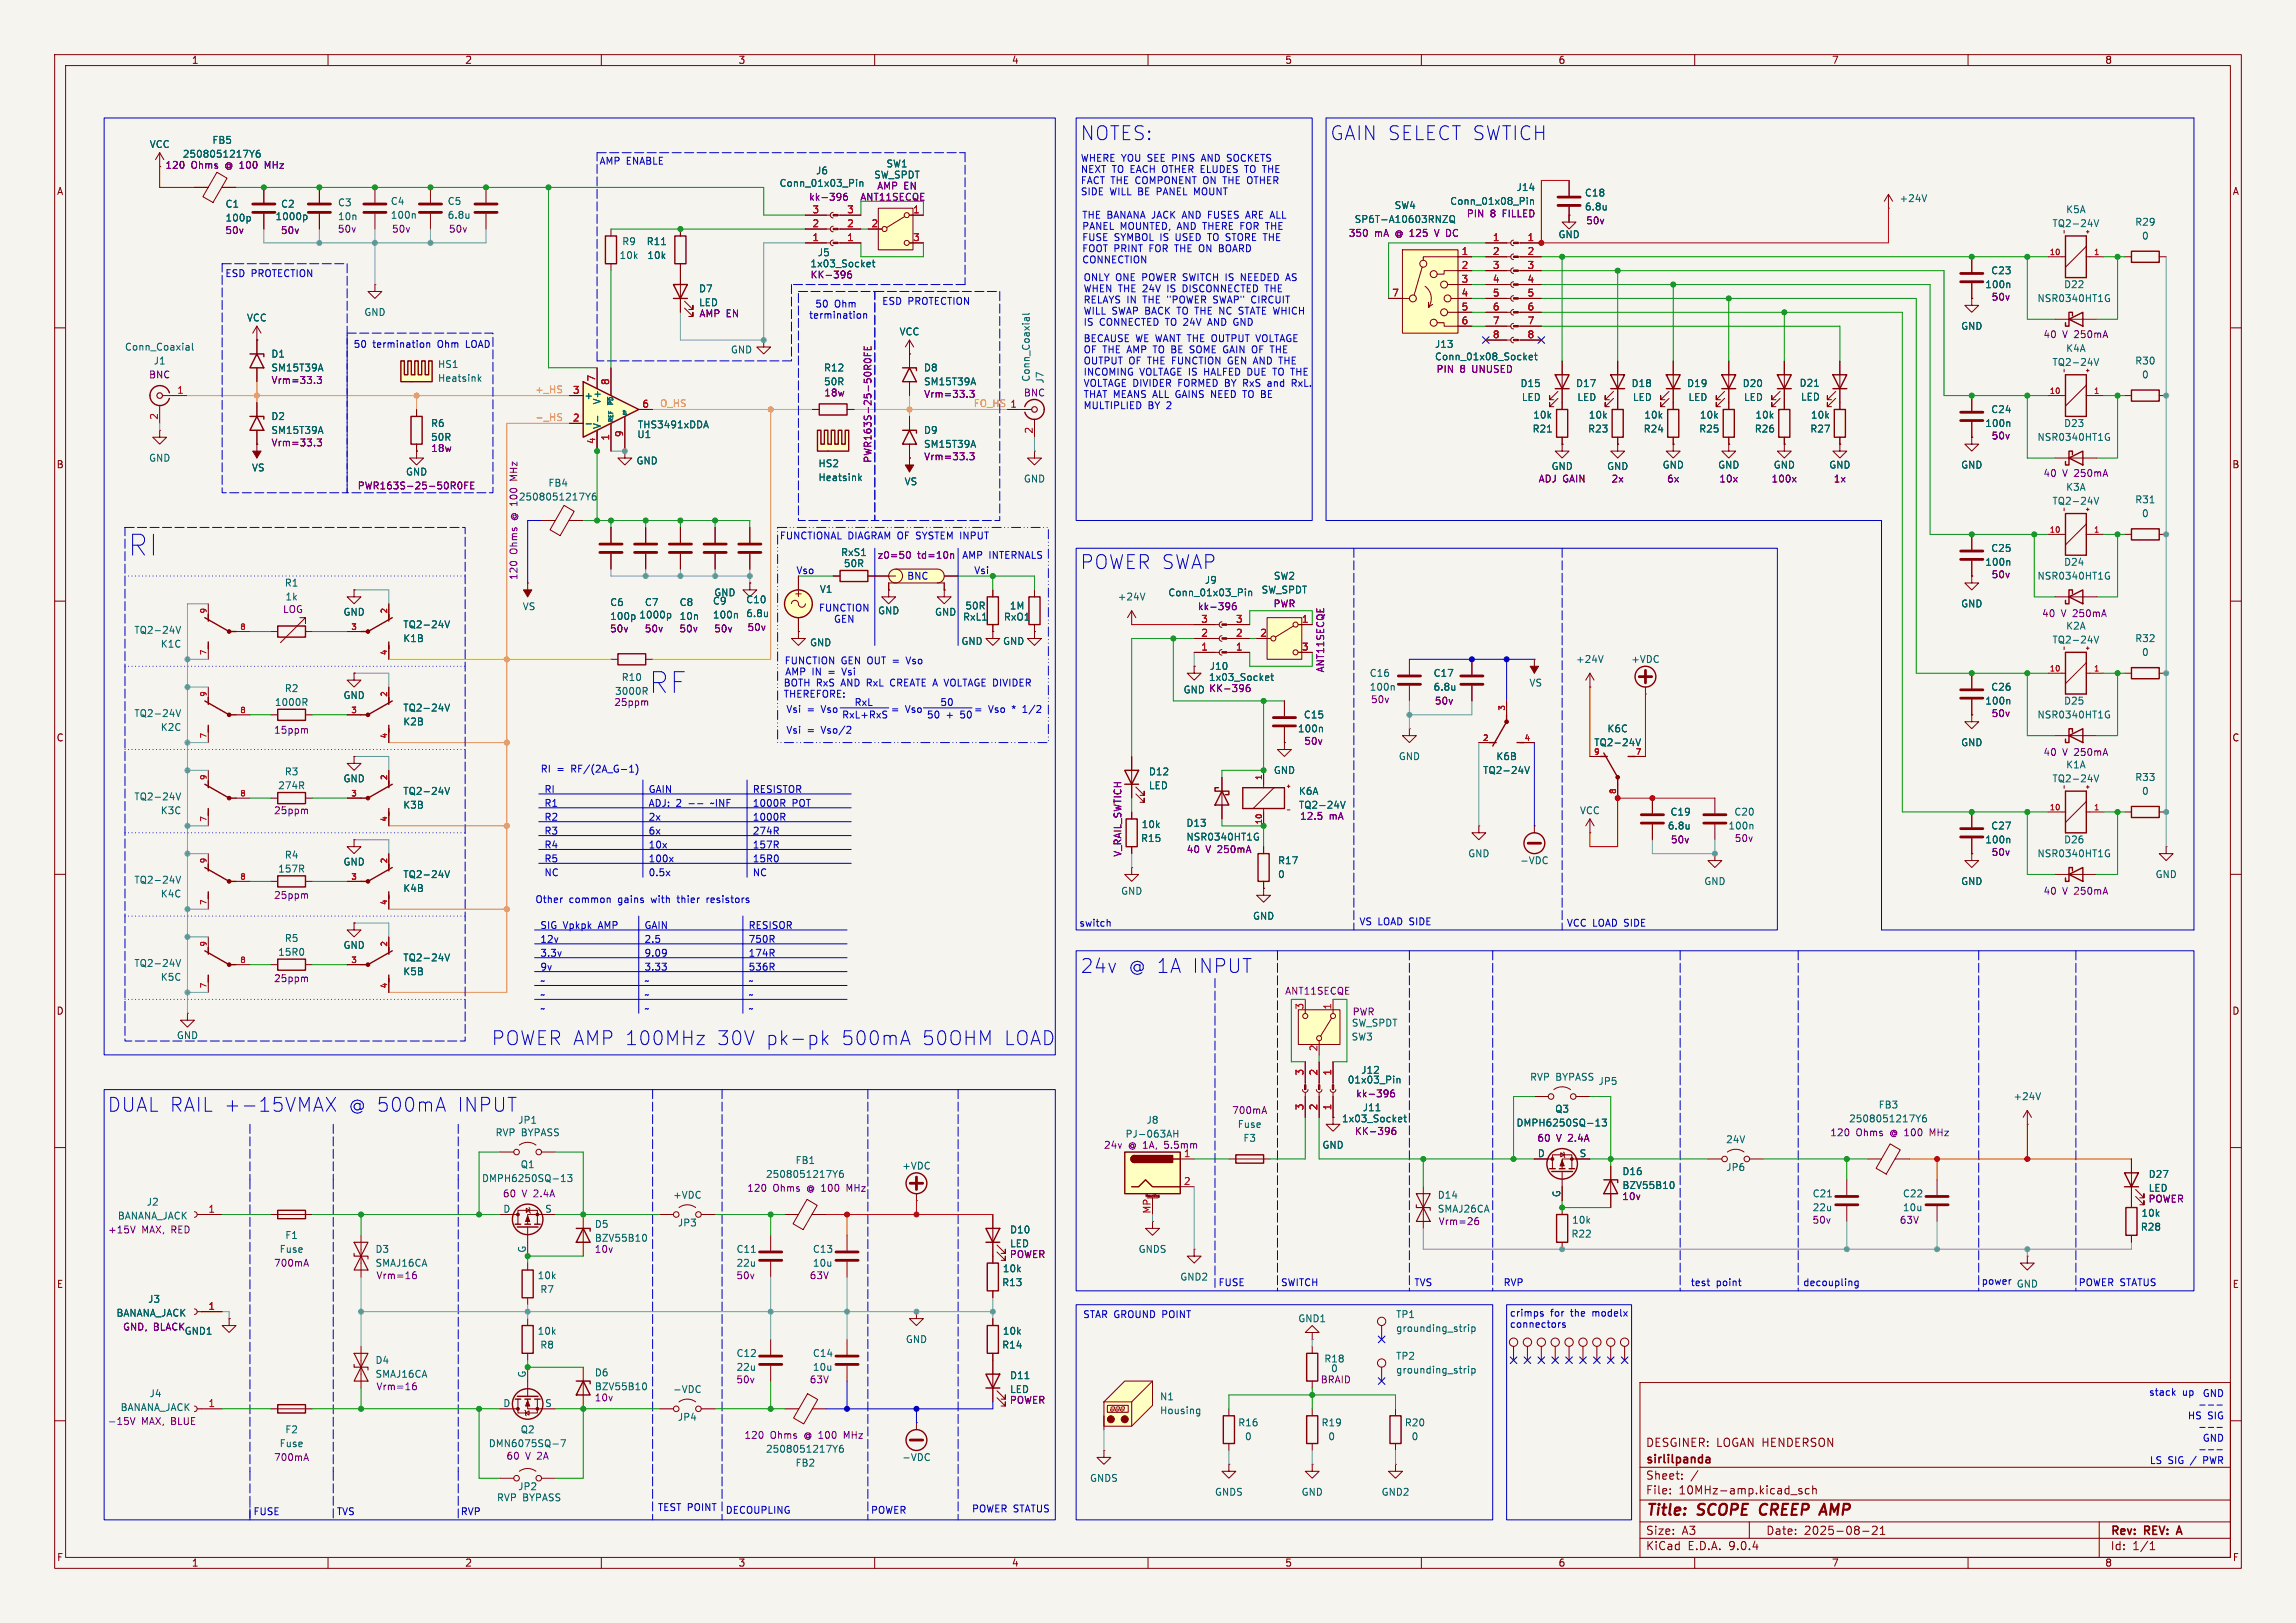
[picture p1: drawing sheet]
<svg xmlns="http://www.w3.org/2000/svg" width="420mm" height="297mm" viewBox="0 0 420 297" stroke-linecap="round" stroke-linejoin="round" font-family="sans-serif">
<defs><g id="words">
<g font-size="5.3" fill="#0000c2">
<text x="23.5" y="102">RI</text>
<text x="118.8" y="127.1">RF</text>
</g>
<g font-size="3.5" fill="#0000c2">
<text x="197.6" y="25.9">NOTES:</text>
<text x="243.3" y="25.9">GAIN SELECT SWTICH</text>
<text x="197.6" y="104.4">POWER SWAP</text>
<text x="197.7" y="178.3">24v</text>
<text x="206.3" y="178.3">@ 1A INPUT</text>
<text x="89.9" y="191.5">POWER AMP 100MHz</text>
<text x="131" y="191.5">30V</text>
<text x="139.9" y="191.5">pk-pk</text>
<text x="153.6" y="191.5">500mA</text>
<text x="168.4" y="191.5">50OHM</text>
<text x="183.3" y="191.5">LOAD</text>
<text x="19.7" y="203.7">DUAL RAIL +-15VMAX</text>
<text x="63.6" y="203.7">@ 500mA</text>
<text x="83.4" y="203.7">INPUT</text>
</g>
<g font-size="2.8" fill="#840000">
<text x="301" y="277.9">Title:</text>
<text x="310.6" y="277.9">SCOPE</text>
<text x="322.8" y="277.9">CREEP</text>
<text x="334.7" y="277.9">AMP</text>
</g>
<g font-size="2.1" fill="#840000">
<text x="301" y="268.2">sirlilpanda</text>
<text x="301" y="265">DESGINER: LOGAN HENDERSON</text>
<text x="301" y="273.7">File:</text>
<text x="301" y="271">Sheet:</text>
<text x="307.1" y="273.7">10MHz-amp.kicad_sch</text>
<text x="301" y="281.1">Size:</text>
<text x="307.6" y="281.1">A3</text>
<text x="323" y="281.1">Date:</text>
<text x="330" y="281.1">2025-08-21</text>
<text x="386" y="281.3">Rev:</text>
<text x="392.4" y="281.3">REV:</text>
<text x="399" y="281.3">A</text>
<text x="301" y="283.9">KiCad</text>
<text x="308.7" y="283.9">E.D.A.</text>
<text x="316.3" y="283.9">9.0.4</text>
<text x="386" y="283.9">Id:</text>
<text x="390.1" y="283.9">1/1</text>
</g>
<g font-size="1.8" fill="#840000">
<text x="35" y="11.9">1</text>
<text x="85" y="11.9">2</text>
<text x="135" y="11.9">3</text>
<text x="185" y="11.9">4</text>
<text x="235" y="11.9">5</text>
<text x="285" y="11.9">6</text>
<text x="335" y="11.9">7</text>
<text x="385" y="11.9">8</text>
<text x="10.3" y="35.9">A</text>
<text x="408.3" y="35.9">A</text>
<text x="10.3" y="85.9">B</text>
<text x="408.2" y="85.9">B</text>
<text x="145.2" y="109.4">+</text>
<text x="10.3" y="135.9">C</text>
<text x="408.2" y="135.9">C</text>
<text x="10.3" y="185.9">D</text>
<text x="408.2" y="185.9">D</text>
<text x="10.3" y="235.9">E</text>
<text x="408.3" y="235.9">E</text>
<text x="10.3" y="285.9">F</text>
<text x="35" y="286.9">1</text>
<text x="85" y="286.9">2</text>
<text x="135" y="286.9">3</text>
<text x="185" y="286.9">4</text>
<text x="235" y="286.9">5</text>
<text x="285" y="286.9">6</text>
<text x="335" y="286.9">7</text>
<text x="385" y="286.9">8</text>
<text x="408.3" y="285.9">F</text>
</g>
<g font-size="1.8" fill="#006464">
<text x="27.3" y="27.3">VCC</text>
<text x="33.3" y="29.1">2508051217Y6</text>
<text x="38.8" y="26.5">FB5</text>
<text x="142.5" y="34.4">Conn_01x03_Pin</text>
<text x="149.2" y="32.1">J6</text>
<text x="159.8" y="32.9">SW_SPDT</text>
<text x="162" y="30.8">SW1</text>
<text x="277.3" y="35.2">J14</text>
<text x="41.2" y="38.2">C1</text>
<text x="41.2" y="40.7">100p</text>
<text x="50.3" y="40.5">1000p</text>
<text x="51.3" y="38.2">C2</text>
<text x="61.7" y="37.9">C3</text>
<text x="61.7" y="40.5">10n</text>
<text x="71.4" y="37.7">C4</text>
<text x="71.4" y="40.2">100n</text>
<text x="81.8" y="37.7">C5</text>
<text x="81.8" y="40.2">6.8u</text>
<text x="247.7" y="41">SP6T-A10603RNZQ</text>
<text x="255" y="38.5">SW4</text>
<text x="265.2" y="37.7">Conn_01x08_Pin</text>
<text x="289.8" y="36.2">C18</text>
<text x="289.8" y="38.7">6.8u</text>
<text x="347.4" y="37.2">+24V</text>
<text x="375.3" y="41.8">TQ2-24V</text>
<text x="377.8" y="39.2">K5A</text>
<text x="390.5" y="41.5">R29</text>
<text x="113.2" y="47.6">10k</text>
<text x="113.7" y="45.1">R9</text>
<text x="118.2" y="45.1">R11</text>
<text x="118.3" y="47.6">10k</text>
<text x="149.5" y="47.1">J5</text>
<text x="285" y="43.8">GND</text>
<text x="391.7" y="44">0</text>
<text x="127.8" y="53.7">D7</text>
<text x="363.1" y="52.9">100n</text>
<text x="364.1" y="50.4">C23</text>
<text x="377.5" y="52.9">D22</text>
<text x="45.1" y="59">VCC</text>
<text x="66.5" y="58">GND</text>
<text x="372.6" y="55.5">NSR0340HT1G</text>
<text x="22.8" y="64.4">Conn_Coaxial</text>
<text x="49.5" y="65.6">D1</text>
<text x="133.6" y="64.9">GND</text>
<text x="164.5" y="61.6">VCC</text>
<text x="262.4" y="63.9">J13</text>
<text x="358.6" y="60.6">GND</text>
<text x="377.8" y="64.6">K4A</text>
<text x="28" y="66.9">J1</text>
<text x="49.5" y="68.2">SM15T39A</text>
<text x="80" y="67.5">HS1</text>
<text x="80" y="70.1">Heatsink</text>
<text x="150.6" y="68.2">R12</text>
<text x="150.6" y="70.7">50R</text>
<text x="168.9" y="68.2">D8</text>
<text x="168.9" y="70.7">SM15T39A</text>
<text x="188.6" y="70" transform="rotate(-90 188.6 70)">Conn_Coaxial</text>
<text x="191.1" y="70.3" transform="rotate(-90 191.1 70.3)">J7</text>
<text x="262.4" y="66.1">Conn_01x08_Socket</text>
<text x="278" y="71">D15</text>
<text x="288.2" y="71">D17</text>
<text x="298.4" y="71">D18</text>
<text x="308.5" y="71">D19</text>
<text x="318.7" y="71">D20</text>
<text x="329.1" y="71">D21</text>
<text x="375.3" y="67.2">TQ2-24V</text>
<text x="390.5" y="66.9">R30</text>
<text x="391.7" y="69.4">0</text>
<text x="49.5" y="77.1">D2</text>
<text x="106.8" y="73.3">+</text>
<text x="110.1" y="74.1" transform="rotate(-90 110.1 74.1)">V+</text>
<text x="278.3" y="73.6">LED</text>
<text x="280.4" y="76.8">10k</text>
<text x="288.4" y="73.6">LED</text>
<text x="290.5" y="76.8">10k</text>
<text x="298.6" y="73.6">LED</text>
<text x="300.7" y="76.8">10k</text>
<text x="308.8" y="73.6">LED</text>
<text x="310.8" y="76.8">10k</text>
<text x="318.9" y="73.6">LED</text>
<text x="321" y="76.8">10k</text>
<text x="329.3" y="73.5">LED</text>
<text x="331.2" y="76.8">10k</text>
<text x="364.1" y="75.8">C24</text>
<text x="49.5" y="79.6">SM15T39A</text>
<text x="78.7" y="78.3">R6</text>
<text x="78.7" y="80.9">50R</text>
<text x="110.1" y="78.6" transform="rotate(-90 110.1 78.6)">V-</text>
<text x="116.5" y="80.4">U1</text>
<text x="116.6" y="78.6">THS3491xDDA</text>
<text x="168.9" y="79.6">D9</text>
<text x="168.9" y="82.1">SM15T39A</text>
<text x="280.2" y="79.3">R21</text>
<text x="290.4" y="79.3">R23</text>
<text x="300.6" y="79.3">R24</text>
<text x="310.7" y="79.3">R25</text>
<text x="320.9" y="79.3">R26</text>
<text x="331" y="79.3">R27</text>
<text x="363.1" y="78.3">100n</text>
<text x="372.6" y="80.9">NSR0340HT1G</text>
<text x="377.5" y="78.3">D23</text>
<text x="27.2" y="84.7">GND</text>
<text x="46" y="86.5">VS</text>
<text x="74.2" y="87.2">GND</text>
<text x="100.2" y="89.3">FB4</text>
<text x="116.3" y="85.2">GND</text>
<text x="149.6" y="85.7">HS2</text>
<text x="149.6" y="88.2">Heatsink</text>
<text x="165.4" y="89">VS</text>
<text x="187.2" y="88.5">GND</text>
<text x="283.7" y="86.2">GND</text>
<text x="293.9" y="86.2">GND</text>
<text x="304" y="86">GND</text>
<text x="314.2" y="86">GND</text>
<text x="324.4" y="86">GND</text>
<text x="334.5" y="86">GND</text>
<text x="358.6" y="86">GND</text>
<text x="94.8" y="91.8">2508051217Y6</text>
<text x="375.3" y="92.6">TQ2-24V</text>
<text x="377.8" y="90">K3A</text>
<text x="390.5" y="92.3">R31</text>
<text x="391.7" y="94.8">0</text>
<text x="153.7" y="102">RxS1</text>
<text x="364.1" y="101.2">C25</text>
<text x="52" y="107.5">R1</text>
<text x="154.3" y="104">50R</text>
<text x="220.3" y="107">J9</text>
<text x="232.9" y="106.3">SW2</text>
<text x="363.1" y="103.7">100n</text>
<text x="372.6" y="106.3">NSR0340HT1G</text>
<text x="377.5" y="103.7">D24</text>
<text x="52.1" y="110.1">1k</text>
<text x="62.7" y="112.9">GND</text>
<text x="95.5" y="111.9">VS</text>
<text x="111.5" y="111.1">C6</text>
<text x="111.5" y="113.6">100p</text>
<text x="116.8" y="113.4">1000p</text>
<text x="117.9" y="111.1">C7</text>
<text x="124.2" y="111.1">C8</text>
<text x="124.2" y="113.6">10n</text>
<text x="130.3" y="110.8">C9</text>
<text x="130.3" y="113.4">100n</text>
<text x="130.6" y="109.3">GND</text>
<text x="136.4" y="110.6">C10</text>
<text x="136.4" y="113.1">6.8u</text>
<text x="149.9" y="108.7">V1</text>
<text x="160.5" y="112.6">GND</text>
<text x="170.9" y="112.9">GND</text>
<text x="176.1" y="113.8">RxL1</text>
<text x="176.5" y="111.7">50R</text>
<text x="183.5" y="113.8">RxO1</text>
<text x="184.6" y="111.7">1M</text>
<text x="204.4" y="110.1">+24V</text>
<text x="213.6" y="109.3">Conn_01x03_Pin</text>
<text x="230.7" y="108.8">SW_SPDT</text>
<text x="358.6" y="111.4">GND</text>
<text x="24.5" y="116.2">TQ2-24V</text>
<text x="29.3" y="118.7">K1C</text>
<text x="73.7" y="117.7">K1B</text>
<text x="73.7" y="115.2">TQ2-24V</text>
<text x="148.1" y="118.5">GND</text>
<text x="175.8" y="118.2">GND</text>
<text x="183.4" y="118.2">GND</text>
<text x="375.3" y="118">TQ2-24V</text>
<text x="377.8" y="115.4">K2A</text>
<text x="390.5" y="117.7">R32</text>
<text x="113.6" y="124.8">R10</text>
<text x="221.2" y="122.8">J10</text>
<text x="250.5" y="124.1">C16</text>
<text x="262.1" y="124.1">C17</text>
<text x="279.7" y="125.8">VS</text>
<text x="288.2" y="121.5">+24V</text>
<text x="298.3" y="121.5">+VDC</text>
<text x="391.7" y="120.2">0</text>
<text x="24.5" y="131.4">TQ2-24V</text>
<text x="50.2" y="129.4">1000R</text>
<text x="52" y="126.8">R2</text>
<text x="62.7" y="128.1">GND</text>
<text x="73.7" y="130.4">TQ2-24V</text>
<text x="238.4" y="131.7">C15</text>
<text x="250.5" y="126.6">100n</text>
<text x="262.1" y="126.6">6.8u</text>
<text x="363.1" y="129.1">100n</text>
<text x="364.1" y="126.6">C26</text>
<text x="372.6" y="131.7">NSR0340HT1G</text>
<text x="377.5" y="129.1">D25</text>
<text x="29.3" y="134">K2C</text>
<text x="73.7" y="132.9">K2B</text>
<text x="237.3" y="134.2">100n</text>
<text x="291.5" y="136.8">TQ2-24V</text>
<text x="293.9" y="134.2">K6C</text>
<text x="358.6" y="136.8">GND</text>
<text x="52" y="142.1">R3</text>
<text x="62.7" y="143.4">GND</text>
<text x="210.1" y="142.1">D12</text>
<text x="232.9" y="141.8">GND</text>
<text x="255.8" y="139.3">GND</text>
<text x="271.2" y="141.8">TQ2-24V</text>
<text x="273.6" y="139.3">K6B</text>
<text x="375.3" y="143.4">TQ2-24V</text>
<text x="377.8" y="140.8">K1A</text>
<text x="390.5" y="143.1">R33</text>
<text x="24.5" y="146.7">TQ2-24V</text>
<text x="29.3" y="149.2">K3C</text>
<text x="50.8" y="144.6">274R</text>
<text x="73.7" y="148.2">K3B</text>
<text x="73.7" y="145.6">TQ2-24V</text>
<text x="210.1" y="144.6">LED</text>
<text x="237.5" y="145.6">K6A</text>
<text x="288.9" y="149.2">VCC</text>
<text x="305.5" y="149.5">C19</text>
<text x="317.2" y="149.5">C20</text>
<text x="391.7" y="145.6">0</text>
<text x="208.6" y="154.3">R15</text>
<text x="208.7" y="151.7">10k</text>
<text x="216.9" y="151.5">D13</text>
<text x="216.9" y="154">NSR0340HT1G</text>
<text x="305" y="152">6.8u</text>
<text x="316.1" y="152">100n</text>
<text x="363.1" y="154.5">100n</text>
<text x="364.1" y="152">C27</text>
<text x="377.5" y="154.5">D26</text>
<text x="24.5" y="161.9">TQ2-24V</text>
<text x="50.8" y="159.9">157R</text>
<text x="52" y="157.3">R4</text>
<text x="62.7" y="158.6">GND</text>
<text x="73.7" y="160.9">TQ2-24V</text>
<text x="233.7" y="160.9">0</text>
<text x="233.7" y="158.3">R17</text>
<text x="268.5" y="157.1">GND</text>
<text x="278" y="158.3">-VDC</text>
<text x="372.6" y="157.1">NSR0340HT1G</text>
<text x="394.2" y="160.9">GND</text>
<text x="29.3" y="164.4">K4C</text>
<text x="73.7" y="163.4">K4B</text>
<text x="205" y="163.9">GND</text>
<text x="311.7" y="162.2">GND</text>
<text x="358.6" y="162.2">GND</text>
<text x="52" y="172.6">R5</text>
<text x="62.7" y="173.8">GND</text>
<text x="229.1" y="168.5">GND</text>
<text x="24.5" y="177.1">TQ2-24V</text>
<text x="29.3" y="179.7">K5C</text>
<text x="50.8" y="175.1">15R0</text>
<text x="73.7" y="178.7">K5B</text>
<text x="73.7" y="176.1">TQ2-24V</text>
<text x="32.3" y="190.3">GND</text>
<text x="247.1" y="190.6">SW3</text>
<text x="247.2" y="188.1">SW_SPDT</text>
<text x="248.9" y="196.7">J12</text>
<text x="279.8" y="198">RVP BYPASS</text>
<text x="246.4" y="198.5">01x03_Pin</text>
<text x="249.2" y="203.6">J11</text>
<text x="284.4" y="203.8">Q3</text>
<text x="292.3" y="198.7">JP5</text>
<text x="343.6" y="203">FB3</text>
<text x="368.2" y="201.5">+24V</text>
<text x="90.6" y="208.1">RVP BYPASS</text>
<text x="94.7" y="205.8">JP1</text>
<text x="205.8" y="208.4">PJ-063AH</text>
<text x="209.6" y="205.8">J8</text>
<text x="226.3" y="206.6">Fuse</text>
<text x="227.3" y="209.1">F3</text>
<text x="277.3" y="206.3">DMPH6250SQ-13</text>
<text x="315.6" y="209.4">24V</text>
<text x="338.1" y="205.6">2508051217Y6</text>
<text x="95.1" y="214">Q1</text>
<text x="140" y="215.7">2508051217Y6</text>
<text x="145.4" y="213.2">FB1</text>
<text x="164.9" y="214.2">+VDC</text>
<text x="241.8" y="210.4">GND</text>
<text x="281.2" y="211.8">D</text>
<text x="288.9" y="211.8">S</text>
<text x="296.7" y="215.2">D16</text>
<text x="315.7" y="214.5">JP6</text>
<text x="392.9" y="215.7">D27</text>
<text x="26.7" y="220.8">J2</text>
<text x="88.1" y="216.5">DMPH6250SQ-13</text>
<text x="92" y="222">D</text>
<text x="99.6" y="222">S</text>
<text x="123" y="219.6">+VDC</text>
<text x="262.9" y="219.6">D14</text>
<text x="285.5" y="219.2" transform="rotate(-90 285.5 219.2)">G</text>
<text x="296.7" y="217.8">BZV55B10</text>
<text x="331.5" y="219.3">C21</text>
<text x="331.5" y="221.8">22u</text>
<text x="348" y="219.3">C22</text>
<text x="348" y="221.8">10u</text>
<text x="21.5" y="223.4">BANANA_JACK</text>
<text x="52.1" y="226.9">F1</text>
<text x="108.7" y="224.9">D5</text>
<text x="108.7" y="227.4">BZV55B10</text>
<text x="123.9" y="224.6">JP3</text>
<text x="184.7" y="225.9">D10</text>
<text x="262.9" y="222.1">SMAJ26CA</text>
<text x="287.4" y="226.7">R22</text>
<text x="287.5" y="224.1">10k</text>
<text x="391.5" y="225.4">R28</text>
<text x="391.6" y="222.9">10k</text>
<text x="51.1" y="229.5">Fuse</text>
<text x="68.6" y="229.5">D3</text>
<text x="68.6" y="232">SMAJ16CA</text>
<text x="96.3" y="229.3" transform="rotate(-90 96.3 229.3)">G</text>
<text x="134.6" y="229.5">C11</text>
<text x="134.6" y="232">22u</text>
<text x="148.6" y="229.5">C13</text>
<text x="148.6" y="232">10u</text>
<text x="183.3" y="233">10k</text>
<text x="208.2" y="229.5">GNDS</text>
<text x="27" y="238.6">J3</text>
<text x="98.3" y="234.3">10k</text>
<text x="98.7" y="236.8">R7</text>
<text x="183.2" y="235.6">R13</text>
<text x="215.8" y="234.5">GND2</text>
<text x="368.8" y="235.8">GND</text>
<text x="21.2" y="241.1">BANANA_JACK</text>
<text x="33.7" y="244.4">GND1</text>
<text x="98.3" y="244.4">10k</text>
<text x="165.6" y="246">GND</text>
<text x="183.3" y="244.4">10k</text>
<text x="237.4" y="242.2">GND1</text>
<text x="255.3" y="241.4">TP1</text>
<text x="255.3" y="243.9">grounding_strip</text>
<text x="68.6" y="249.8">D4</text>
<text x="98.7" y="247">R8</text>
<text x="134.6" y="248.5">C12</text>
<text x="134.6" y="251.1">22u</text>
<text x="148.6" y="248.5">C14</text>
<text x="148.6" y="251.1">10u</text>
<text x="183.2" y="247">R14</text>
<text x="242.1" y="249.5">R18</text>
<text x="255.3" y="249">TP2</text>
<text x="255.3" y="251.6">grounding_strip</text>
<text x="27.3" y="255.9">J4</text>
<text x="68.6" y="252.3">SMAJ16CA</text>
<text x="92" y="257.6">D</text>
<text x="96.3" y="252.2" transform="rotate(-90 96.3 252.2)">G</text>
<text x="99.6" y="257.6">S</text>
<text x="108.7" y="252.1">D6</text>
<text x="108.7" y="254.6">BZV55B10</text>
<text x="123" y="255.1">-VDC</text>
<text x="184.7" y="252.6">D11</text>
<text x="212.1" y="256.5">N1</text>
<text x="22" y="258.4">BANANA_JACK</text>
<text x="52.1" y="262.5">F2</text>
<text x="95.1" y="262.5">Q2</text>
<text x="123.9" y="260.2">JP4</text>
<text x="212.1" y="259">Housing</text>
<text x="226.4" y="261.2">R16</text>
<text x="227.6" y="263.8">0</text>
<text x="241.6" y="261.2">R19</text>
<text x="242.9" y="263.8">0</text>
<text x="256.9" y="261.2">R20</text>
<text x="258.1" y="263.8">0</text>
<text x="51.1" y="265">Fuse</text>
<text x="89.3" y="265">DMN6075SQ-7</text>
<text x="140" y="266">2508051217Y6</text>
<text x="145.4" y="268.6">FB2</text>
<text x="164.9" y="267.6">-VDC</text>
<text x="90.8" y="274.9">RVP BYPASS</text>
<text x="94.7" y="272.9">JP2</text>
<text x="199.3" y="271.4">GNDS</text>
<text x="222.1" y="273.9">GNDS</text>
<text x="238" y="273.9">GND</text>
<text x="252.6" y="273.9">GND2</text>
</g>
<g font-size="1.8" fill="#0000c2">
<text x="197.6" y="29.8">WHERE YOU SEE PINS</text>
<text x="220.3" y="29.8">AND SOCKETS</text>
<text x="109.6" y="30.3">AMP ENABLE</text>
<text x="197.6" y="31.8">NEXT TO EACH OTHER ELUDES TO THE</text>
<text x="197.6" y="33.9">FACT THE COMPONENT ON THE OTHER</text>
<text x="197.6" y="35.9">SIDE</text>
<text x="203" y="35.9">WILL BE PANEL MOUNT</text>
<text x="197.9" y="40.3">THE BANANA JACK</text>
<text x="216.6" y="40.3">AND FUSES</text>
<text x="228.6" y="40.3">ARE ALL</text>
<text x="197.9" y="42.4">PANEL MOUNTED, AND THERE FOR THE</text>
<text x="197.9" y="44.4">FUSE SYMBOL IS</text>
<text x="197.9" y="46.5">FOOT PRINT</text>
<text x="210.4" y="46.5">FOR THE ON BOARD</text>
<text x="215.3" y="44.4">USED TO STORE THE</text>
<text x="41.1" y="50.9">ESD PROTECTION</text>
<text x="197.9" y="48.5">CONNECTION</text>
<text x="198.1" y="51.6">ONLY ONE POWER SWITCH IS</text>
<text x="198.1" y="53.7">WHEN THE 24V</text>
<text x="213.8" y="53.7">IS</text>
<text x="216.8" y="53.7">DISCONNECTED THE</text>
<text x="227.7" y="51.6">NEEDED AS</text>
<text x="147.9" y="58.5">termination</text>
<text x="149.1" y="56.5">50</text>
<text x="152.6" y="56.5">Ohm</text>
<text x="161.3" y="56">ESD PROTECTION</text>
<text x="198.1" y="55.7">RELAYS IN</text>
<text x="198.1" y="57.8">WILL SWAP BACK</text>
<text x="198.1" y="59.8">IS</text>
<text x="201.1" y="59.8">CONNECTED TO 24V</text>
<text x="209.2" y="55.7">THE &quot;POWER</text>
<text x="215.7" y="57.8">TO THE NC STATE WHICH</text>
<text x="221.5" y="59.8">AND GND</text>
<text x="222.5" y="55.7">SWAP&quot;</text>
<text x="229.6" y="55.7">CIRCUIT</text>
<text x="64.6" y="63.9">50</text>
<text x="68.2" y="63.9">termination</text>
<text x="80.2" y="63.9">Ohm</text>
<text x="85.5" y="63.9">LOAD</text>
<text x="198.1" y="62.8">BECAUSE WE WANT THE OUTPUT VOLTAGE</text>
<text x="198.1" y="64.9">OF THE AMP TO BE SOME GAIN OF THE</text>
<text x="198.1" y="66.9">OUTPUT OF THE FUNCTION</text>
<text x="198.1" y="68.9">INCOMING</text>
<text x="198.1" y="71">VOLTAGE DIVIDER</text>
<text x="208.5" y="68.9">VOLTAGE IS</text>
<text x="215.6" y="71">FORMED BY RxS</text>
<text x="220.6" y="68.9">HALFED DUE TO THE</text>
<text x="225.1" y="66.9">GEN AND THE</text>
<text x="232.6" y="71">and</text>
<text x="237.2" y="71">RxL.</text>
<text x="198.1" y="73">THAT MEANS ALL GAINS NEED TO BE</text>
<text x="198.1" y="75.1">MULTIPLIED</text>
<text x="210" y="75.1">BY 2</text>
<text x="142.6" y="98.9">FUNCTIONAL</text>
<text x="155.1" y="98.9">DIAGRAM OF SYSTEM INPUT</text>
<text x="145.6" y="105.3">Vso</text>
<text x="165.9" y="106.3">BNC</text>
<text x="175.9" y="102.5">AMP INTERNALS</text>
<text x="178.1" y="105.3">Vsi</text>
<text x="149.7" y="112.1">FUNCTION</text>
<text x="152.5" y="114.2">GEN</text>
<text x="143.3" y="125.8">BOTH RxS</text>
<text x="143.4" y="121.8">FUNCTION</text>
<text x="143.5" y="123.8">AMP IN</text>
<text x="151.6" y="123.8">=</text>
<text x="153.9" y="121.8">GEN OUT =</text>
<text x="154" y="125.8">AND RxL</text>
<text x="154.4" y="123.8">Vsi</text>
<text x="163.4" y="125.8">CREATE A VOLTAGE DIVIDER</text>
<text x="166.3" y="121.8">Vso</text>
<text x="143.3" y="127.9">THEREFORE:</text>
<text x="143.7" y="130.7">Vsi</text>
<text x="147.6" y="130.7">=</text>
<text x="150.4" y="130.7">Vso</text>
<text x="153.9" y="131.7">RxL+RxS</text>
<text x="156.2" y="129.4">RxL</text>
<text x="162.9" y="130.7">=</text>
<text x="165.6" y="130.7">Vso</text>
<text x="169.5" y="131.7">50</text>
<text x="171.9" y="129.4">50</text>
<text x="173.1" y="131.7">+</text>
<text x="175.8" y="131.7">50</text>
<text x="178.1" y="130.7">=</text>
<text x="180.8" y="130.7">Vso</text>
<text x="185.3" y="130.7">*</text>
<text x="187.4" y="130.7">1/2</text>
<text x="143.7" y="134.5">Vsi</text>
<text x="147.6" y="134.5">=</text>
<text x="150.4" y="134.5">Vso/2</text>
<text x="98.8" y="141.6">RI</text>
<text x="101.9" y="141.6">=</text>
<text x="104.6" y="141.6">RF/(2A_G-1)</text>
<text x="99.5" y="145.4">RI</text>
<text x="99.5" y="148">R1</text>
<text x="118.6" y="145.4">GAIN</text>
<text x="118.6" y="148">ADJ:</text>
<text x="123.7" y="148">2</text>
<text x="130.4" y="148">~INF</text>
<text x="137.6" y="145.4">RESISTOR</text>
<text x="137.6" y="148">1000R</text>
<text x="144.9" y="148">POT</text>
<text x="99.5" y="150.5">R2</text>
<text x="99.5" y="153">R3</text>
<text x="99.5" y="155.6">R4</text>
<text x="118.6" y="150.5">2x</text>
<text x="118.6" y="153">6x</text>
<text x="118.6" y="155.6">10x</text>
<text x="137.6" y="150.5">1000R</text>
<text x="137.6" y="153">274R</text>
<text x="137.6" y="155.6">157R</text>
<text x="99.5" y="158.1">R5</text>
<text x="99.5" y="160.7">NC</text>
<text x="118.6" y="158.1">100x</text>
<text x="118.6" y="160.7">0.5x</text>
<text x="137.6" y="158.1">15R0</text>
<text x="137.6" y="160.7">NC</text>
<text x="97.8" y="165.5">Other</text>
<text x="104.1" y="165.5">common</text>
<text x="113.2" y="165.5">gains</text>
<text x="119.4" y="165.5">with</text>
<text x="124.4" y="165.5">thier</text>
<text x="129.9" y="165.5">resistors</text>
<text x="98.7" y="170.3">SIG Vpkpk</text>
<text x="98.7" y="172.9">12v</text>
<text x="109.6" y="170.3">AMP</text>
<text x="117.8" y="170.3">GAIN</text>
<text x="117.8" y="172.9">2.5</text>
<text x="136.8" y="170.3">RESISOR</text>
<text x="136.8" y="172.9">750R</text>
<text x="197.3" y="169.8">switch</text>
<text x="248.6" y="169.5">VS LOAD SIDE</text>
<text x="286.5" y="169.8">VCC LOAD SIDE</text>
<text x="98.7" y="175.4">3.3v</text>
<text x="98.7" y="177.9">9v</text>
<text x="117.8" y="175.4">9.09</text>
<text x="117.8" y="177.9">3.33</text>
<text x="136.8" y="175.4">174R</text>
<text x="136.8" y="177.9">536R</text>
<text x="98.7" y="180.5">~</text>
<text x="98.7" y="183">~</text>
<text x="117.8" y="180.5">~</text>
<text x="117.8" y="183">~</text>
<text x="136.8" y="180.5">~</text>
<text x="136.8" y="183">~</text>
<text x="222.8" y="235.6">FUSE</text>
<text x="234.2" y="235.6">SWITCH</text>
<text x="258.6" y="235.6">TVS</text>
<text x="274.9" y="235.6">RVP</text>
<text x="309.2" y="235.6">test</text>
<text x="313.9" y="235.6">point</text>
<text x="329.8" y="235.6">decoupling</text>
<text x="362.4" y="235.3">power</text>
<text x="380.1" y="235.6">POWER STATUS</text>
<text x="198" y="241.4">STAR GROUND POINT</text>
<text x="276.1" y="241.1">crimps</text>
<text x="276.1" y="243.2">connectors</text>
<text x="283.6" y="241.1">for</text>
<text x="287.5" y="241.1">the</text>
<text x="291.6" y="241.1">modelx</text>
<text x="393" y="255.6">stack</text>
<text x="399.2" y="255.6">up</text>
<text x="402.8" y="255.8">GND</text>
<text x="400.1" y="259.9">HS</text>
<text x="403.8" y="259.9">SIG</text>
<text x="393.2" y="268.1">LS</text>
<text x="396.6" y="268.1">SIG /</text>
<text x="402.8" y="264">GND</text>
<text x="403.3" y="268.1">PWR</text>
<text x="46.3" y="277.5">FUSE</text>
<text x="61.5" y="277.5">TVS</text>
<text x="84.2" y="277.5">RVP</text>
<text x="120.2" y="276.7">TEST POINT</text>
<text x="132.7" y="277.2">DECOUPLING</text>
<text x="159.2" y="277.2">POWER</text>
<text x="177.7" y="277">POWER STATUS</text>
</g>
<g font-size="1.8" fill="#840084">
<text x="30.2" y="31.1">120</text>
<text x="35" y="31.1">Ohms</text>
<text x="41.3" y="31.1">@ 100</text>
<text x="48.9" y="31.1">MHz</text>
<text x="160.4" y="34.9">AMP EN</text>
<text x="147.9" y="36.9">kk-396</text>
<text x="157.3" y="36.9">ANT11SECQE</text>
<text x="268.2" y="40">PIN</text>
<text x="272.6" y="40">8</text>
<text x="275" y="40">FILLED</text>
<text x="290.1" y="41.2">50v</text>
<text x="41.1" y="43">50v</text>
<text x="51.3" y="43">50v</text>
<text x="61.7" y="42.8">50v</text>
<text x="71.6" y="42.8">50v</text>
<text x="82" y="42.8">50v</text>
<text x="246.6" y="43.5">350</text>
<text x="251.4" y="43.5">mA</text>
<text x="255.4" y="43.5">@ 125</text>
<text x="263" y="43.5">V DC</text>
<text x="148.1" y="49.1">1x03_Socket</text>
<text x="148.2" y="51.2">KK-396</text>
<text x="127.8" y="56.2">LED</text>
<text x="127.8" y="58.3">AMP EN</text>
<text x="364.2" y="55.2">50v</text>
<text x="373.7" y="62.1">40</text>
<text x="377.3" y="62.1">V 250mA</text>
<text x="27.2" y="69.4">BNC</text>
<text x="49.6" y="70.5">Vrm=33.3</text>
<text x="262.7" y="68.4">PIN</text>
<text x="267" y="68.4">8</text>
<text x="269.4" y="68.4">UNUSED</text>
<text x="150.7" y="72.7">18w</text>
<text x="168.9" y="73">Vrm=33.3</text>
<text x="178" y="74.6">FO_HS 1</text>
<text x="187.2" y="72.7">BNC</text>
<text x="49.6" y="81.9">Vrm=33.3</text>
<text x="78.8" y="82.9">18w</text>
<text x="364.2" y="80.6">50v</text>
<text x="65.3" y="89.8">PWR163S-25-50R0FE</text>
<text x="94.8" y="87.5" transform="rotate(-90 94.8 87.5)">MHz</text>
<text x="159.6" y="84.8" transform="rotate(-90 159.6 84.8)">PWR163S-25-50R0FE</text>
<text x="168.9" y="84.4">Vrm=33.3</text>
<text x="281.4" y="88.5">ADJ GAIN</text>
<text x="294.7" y="88.5">2x</text>
<text x="304.8" y="88.5">6x</text>
<text x="314.4" y="88.5">10x</text>
<text x="324" y="88.5">100x</text>
<text x="335.3" y="88.5">1x</text>
<text x="373.7" y="87.5">40</text>
<text x="377.3" y="87.5">V 250mA</text>
<text x="94.8" y="95.1" transform="rotate(-90 94.8 95.1)">@ 100</text>
<text x="94.8" y="101.4" transform="rotate(-90 94.8 101.4)">Ohms</text>
<text x="94.8" y="106.2" transform="rotate(-90 94.8 106.2)">120</text>
<text x="160.4" y="102.5">z0=50</text>
<text x="167.8" y="102.5">td=10n</text>
<text x="364.2" y="106">50v</text>
<text x="51.7" y="112.4">LOG</text>
<text x="219" y="111.9">kk-396</text>
<text x="232.9" y="111.4">PWR</text>
<text x="373.4" y="113.1">40</text>
<text x="377" y="113.1">V 250mA</text>
<text x="111.5" y="115.9">50v</text>
<text x="117.8" y="115.9">50v</text>
<text x="124.2" y="115.9">50v</text>
<text x="130.5" y="115.9">50v</text>
<text x="136.6" y="115.7">50v</text>
<text x="221" y="124.8">1x03_Socket</text>
<text x="242.4" y="123.2" transform="rotate(-90 242.4 123.2)">ANT11SECQE</text>
<text x="112.3" y="129.4">25ppm</text>
<text x="112.4" y="127.4">3000R</text>
<text x="216.4" y="127.1">GND KK-396</text>
<text x="250.7" y="128.9">50v</text>
<text x="262.4" y="129.1">50v</text>
<text x="364.2" y="131.4">50v</text>
<text x="50" y="134.5">15ppm</text>
<text x="238.5" y="136.5">50v</text>
<text x="373.7" y="138.5">40</text>
<text x="377.3" y="138.5">V 250mA</text>
<text x="50" y="149.2">25ppm</text>
<text x="237.5" y="148.2">TQ2-24V</text>
<text x="237.7" y="150.2">12.5</text>
<text x="243.1" y="150.2">mA</text>
<text x="305.5" y="154.5">50v</text>
<text x="317.2" y="154.3">50v</text>
<text x="205.3" y="156.9" transform="rotate(-90 205.3 156.9)">V_RAIL_SWTICH</text>
<text x="217" y="156.3">40</text>
<text x="220.6" y="156.3">V 250mA</text>
<text x="364.2" y="156.8">50v</text>
<text x="50" y="164.7">25ppm</text>
<text x="373.7" y="163.9">40</text>
<text x="377.3" y="163.9">V 250mA</text>
<text x="50" y="179.9">25ppm</text>
<text x="247.3" y="186">PWR</text>
<text x="248" y="201">kk-396</text>
<text x="225.3" y="204.1">700mA</text>
<text x="245.4" y="205.6">1x03_Socket</text>
<text x="247.7" y="207.9">KK-396</text>
<text x="281.1" y="209.1">60</text>
<text x="284.7" y="209.1">V 2.4A</text>
<text x="334.7" y="208.1">120</text>
<text x="339.5" y="208.1">Ohms</text>
<text x="345.9" y="208.1">@ 100</text>
<text x="353.5" y="208.1">MHz</text>
<text x="201.8" y="210.4">24v</text>
<text x="206.4" y="210.4">@ 1A,</text>
<text x="213.3" y="210.4">5.5mm</text>
<text x="91.9" y="219.3">60</text>
<text x="95.5" y="219.3">V 2.4A</text>
<text x="136.6" y="218.3">120</text>
<text x="141.4" y="218.3">Ohms</text>
<text x="147.8" y="218.3">@ 100</text>
<text x="155.4" y="218.3">MHz</text>
<text x="296.7" y="219.8">10v</text>
<text x="392.9" y="220.3">POWER</text>
<text x="392.9" y="218.3">LED</text>
<text x="19.7" y="225.9">+15V</text>
<text x="25.9" y="225.9">MAX, RED</text>
<text x="263.1" y="224.4">Vrm=26</text>
<text x="331.5" y="224.1">50v</text>
<text x="347.4" y="224.1">63V</text>
<text x="50" y="232">700mA</text>
<text x="108.7" y="229.5">10v</text>
<text x="184.6" y="230.4">POWER</text>
<text x="184.7" y="228.4">LED</text>
<text x="68.8" y="234.3">Vrm=16</text>
<text x="134.6" y="234.3">50v</text>
<text x="148" y="234.3">63V</text>
<text x="22.4" y="243.7">GND, BLACK</text>
<text x="243.4" y="251.3">0</text>
<text x="68.8" y="254.6">Vrm=16</text>
<text x="108.7" y="256.6">10v</text>
<text x="134.6" y="253.3">50v</text>
<text x="148" y="253.3">63V</text>
<text x="184.6" y="257.1">POWER</text>
<text x="184.7" y="255.1">LED</text>
<text x="241.5" y="253.3">BRAID</text>
<text x="19.6" y="261">-15V</text>
<text x="25.9" y="261">MAX, BLUE</text>
<text x="136.1" y="263.5">120</text>
<text x="140.9" y="263.5">Ohms</text>
<text x="147.2" y="263.5">@ 100</text>
<text x="154.9" y="263.5">MHz</text>
<text x="50" y="267.6">700mA</text>
<text x="92.5" y="267.3">60</text>
<text x="96.1" y="267.3">V 2A</text>
</g>
<g font-size="1.8" fill="#a90000">
<text x="148.5" y="41.7">2</text>
<text x="148.5" y="39.1">3</text>
<text x="154.9" y="41.7">2</text>
<text x="154.9" y="39.1">3</text>
<text x="159.3" y="41.7">2</text>
<text x="166.9" y="39.1">1</text>
<text x="148.5" y="44.2">1</text>
<text x="154.9" y="44.2">1</text>
<text x="166.9" y="44.2">3</text>
<text x="267.3" y="46.7">1</text>
<text x="273" y="44.2">1</text>
<text x="273" y="46.7">2</text>
<text x="279.3" y="44.2">1</text>
<text x="279.3" y="46.7">2</text>
<text x="267.3" y="49.3">2</text>
<text x="267.3" y="51.8">3</text>
<text x="273" y="49.3">3</text>
<text x="273" y="51.8">4</text>
<text x="279.3" y="49.3">3</text>
<text x="279.3" y="51.8">4</text>
<text x="254.6" y="54.4">7</text>
<text x="267.3" y="54.4">4</text>
<text x="267.3" y="56.9">5</text>
<text x="267.3" y="59.4">6</text>
<text x="273" y="54.4">5</text>
<text x="273" y="56.9">6</text>
<text x="273" y="59.4">7</text>
<text x="279.3" y="54.4">5</text>
<text x="279.3" y="56.9">6</text>
<text x="279.3" y="59.4">7</text>
<text x="273" y="62">8</text>
<text x="279.3" y="62">8</text>
<text x="109" y="69.9" transform="rotate(-90 109 69.9)">7</text>
<text x="111.5" y="70.6" transform="rotate(-90 111.5 70.6)">8</text>
<text x="29" y="76.9" transform="rotate(-90 29 76.9)">2</text>
<text x="32.3" y="72.1">1</text>
<text x="104.7" y="72.1">3</text>
<text x="104.7" y="77.2">2</text>
<text x="117.4" y="74.7">6</text>
<text x="109" y="81.4" transform="rotate(-90 109 81.4)">4</text>
<text x="111.5" y="80.7" transform="rotate(-90 111.5 80.7)">1</text>
<text x="114" y="80.1" transform="rotate(-90 114 80.1)">9</text>
<text x="189" y="79.4" transform="rotate(-90 189 79.4)">2</text>
<text x="219.6" y="119.1">1</text>
<text x="219.6" y="116.6">2</text>
<text x="219.6" y="114">3</text>
<text x="226" y="119.1">1</text>
<text x="226" y="116.6">2</text>
<text x="226" y="114">3</text>
<text x="230.4" y="116.6">2</text>
<text x="238.1" y="114">1</text>
<text x="238.1" y="119.1">3</text>
<text x="238.5" y="184.9" transform="rotate(-90 238.5 184.9)">3</text>
<text x="243.6" y="184.9" transform="rotate(-90 243.6 184.9)">1</text>
<text x="238.5" y="196.9" transform="rotate(-90 238.5 196.9)">3</text>
<text x="241" y="196.9" transform="rotate(-90 241 196.9)">2</text>
<text x="241" y="192.5" transform="rotate(-90 241 192.5)">2</text>
<text x="243.6" y="196.9" transform="rotate(-90 243.6 196.9)">1</text>
<text x="238.5" y="203.3" transform="rotate(-90 238.5 203.3)">3</text>
<text x="241" y="203.3" transform="rotate(-90 241 203.3)">2</text>
<text x="243.6" y="203.3" transform="rotate(-90 243.6 203.3)">1</text>
<text x="216.5" y="211.8">1</text>
<text x="38" y="222">1</text>
<text x="216.5" y="216.9">2</text>
<text x="210.6" y="222.2" transform="rotate(-90 210.6 222.2)">MP</text>
<text x="38" y="239.8">1</text>
<text x="38" y="257.6">1</text>
</g>
<g font-size="1.8" fill="#f90">
<text x="97.8" y="77.1">-_HS</text>
<text x="97.8" y="72">+_HS</text>
<text x="120.6" y="74.6">O_HS</text>
</g>
<text font-size="1.8" fill="#009600" x="235" y="182.2">ANT11SECQE</text>
<g font-size="1.4" fill="#a90000">
<text x="374.8" y="46.7">10</text>
<text x="382.9" y="46.7">1</text>
<text x="374.8" y="72.1">10</text>
<text x="382.9" y="72.1">1</text>
<text x="374.8" y="97.5">10</text>
<text x="382.9" y="97.5">1</text>
<text x="37.8" y="112.4" transform="rotate(-90 37.8 112.4)">9</text>
<text x="70.9" y="112.4" transform="rotate(-90 70.9 112.4)">2</text>
<text x="37.8" y="120" transform="rotate(-90 37.8 120)">7</text>
<text x="43.8" y="115.3">8</text>
<text x="64.2" y="115.3">3</text>
<text x="70.9" y="120" transform="rotate(-90 70.9 120)">4</text>
<text x="374.8" y="122.9">10</text>
<text x="382.9" y="122.9">1</text>
<text x="37.8" y="127.6" transform="rotate(-90 37.8 127.6)">9</text>
<text x="43.8" y="130.6">8</text>
<text x="64.2" y="130.6">3</text>
<text x="70.9" y="127.6" transform="rotate(-90 70.9 127.6)">2</text>
<text x="275.3" y="130.2" transform="rotate(-90 275.3 130.2)">3</text>
<text x="37.8" y="135.2" transform="rotate(-90 37.8 135.2)">7</text>
<text x="70.9" y="135.2" transform="rotate(-90 70.9 135.2)">4</text>
<text x="271.2" y="135.6">2</text>
<text x="278.8" y="135.6">4</text>
<text x="37.8" y="142.9" transform="rotate(-90 37.8 142.9)">9</text>
<text x="70.9" y="142.9" transform="rotate(-90 70.9 142.9)">2</text>
<text x="230.9" y="142.9" transform="rotate(-90 230.9 142.9)">1</text>
<text x="291.5" y="138.2">9</text>
<text x="299.1" y="138.2">7</text>
<text x="43.8" y="145.8">8</text>
<text x="64.2" y="145.8">3</text>
<text x="295.7" y="145.4" transform="rotate(-90 295.7 145.4)">8</text>
<text x="374.8" y="148.3">10</text>
<text x="382.9" y="148.3">1</text>
<text x="37.8" y="150.5" transform="rotate(-90 37.8 150.5)">7</text>
<text x="70.9" y="150.5" transform="rotate(-90 70.9 150.5)">4</text>
<text x="230.9" y="151" transform="rotate(-90 230.9 151)">10</text>
<text x="37.8" y="158.1" transform="rotate(-90 37.8 158.1)">9</text>
<text x="43.8" y="161">8</text>
<text x="64.2" y="161">3</text>
<text x="70.9" y="158.1" transform="rotate(-90 70.9 158.1)">2</text>
<text x="37.8" y="165.7" transform="rotate(-90 37.8 165.7)">7</text>
<text x="70.9" y="165.7" transform="rotate(-90 70.9 165.7)">4</text>
<text x="37.8" y="173.3" transform="rotate(-90 37.8 173.3)">9</text>
<text x="70.9" y="173.3" transform="rotate(-90 70.9 173.3)">2</text>
<text x="43.8" y="176.3">8</text>
<text x="64.2" y="176.3">3</text>
<text x="37.8" y="181" transform="rotate(-90 37.8 181)">7</text>
<text x="70.9" y="181" transform="rotate(-90 70.9 181)">4</text>
</g>
<g font-size="1.1" fill="#006464">
<text x="112.4" y="77.3" transform="rotate(-90 112.4 77.3)">REF</text>
<text x="112.4" y="74.3" transform="rotate(-90 112.4 74.3)">~{PD}</text>
</g>
<text font-size=".7" fill="#006464" x="114.8" y="76.1" transform="rotate(-90 114.8 76.1)">EP</text>
<text font-size=".5" fill="#840000" x="209.4" y="219.2">Mounting</text>
</g></defs>
<path d="M0 0h420v297h-420z" fill="#f5f4ef" stroke="#f5f4ef" stroke-width=".18"/>
<g fill="none" stroke="#840000" stroke-width=".18">
<path d="M10 10h400v277h-400zM12 12h396v273h-396zM60 10v2M110 10v2M160 10v2M210 10v2M260 10v2M310 10v2M360 10v2M10 60h2M305.3 72.9l-1.5 1.5v-.7v.7h.7M305.3 71.6l-1.5 1.6v-.8v.8h.7"/>
<path d="M306.1 66v8.9M315.5 72.9l-1.6 1.5v-.7v.7h.8M315.5 71.6l-1.6 1.6v-.8v.8h.8M316.2 66v8.9M325.6 72.9l-1.5 1.5v-.7v.7h.8M325.6 71.6l-1.5 1.6v-.8v.8h.8M326.4 66v7.7M408 60h2M130.8 96.5v2.8M137.2 96.5v2.8M295.9 81.3v1.3h1.3l-1.3 1.2-1.3-1.2h1.3M295.9 81.3h.1"/>
<path d="M306.1 81.3v1.3h1.2l-1.2 1.2-1.3-1.2h1.3M306.1 81.3h.1M306.1 80v1.3M316.2 81.3v1.3h1.3l-1.3 1.2-1.2-1.2h1.2M316.2 81.3h.1M316.2 80v1.3M10 110h2M130.8 101.3v2.8M137.2 106.7v1.3h-1.3l1.3 1.2 1.2-1.2h-1.2M137.2 106.7h.1M137.2 101.3v2.8M408 110h2"/>
<path d="M10 160h2M408 160h2M10 210h2M224.8 212.1h7.6M260.3 217.2v7.6M408 210h2M285.7 221v1.2M285.7 227.3v1.3M224.8 257.8v1.3M240 243.8h1.3l-1.3-1.2-1.2 1.2h1.2v1.3M240 245.1h.1M240 246.4v1.2"/>
<path d="M240 252.7v1.3M240 257.8v1.3M292.1 246.4v2.5M294.6 246.4v2.5M297.2 246.4v2.5M300 253h108v32h-108zM10 260h2M224.8 268v1.2h1.3l-1.3 1.3-1.3-1.3h1.3M224.8 268h.1M224.8 264.2v1.2M240 268v1.2h1.3l-1.3 1.3-1.2-1.3h1.2M240 268h.1"/>
<path d="M240 264.2v1.2M300 278.5h108M300 274.5h108M300 268.5h108M305.5 273.2v.2M305.5 272.5v.1M307.7 270.5v.2M307.7 269.8v.1M310.6 269.1l-1.3 1.9M320 278.5v3M329.6 272.5l-.4-.1-.2 .2 .1 .2 .5 .2v.3h-.6M330.9 272.5l-.4-.1-.3 .3v.4l.2 .2h.5"/>
<path d="M331.6 272.5l.2-.1 .4 .1v.9M331.6 271.9v1.5M342.5 279.4l.6-.1 .2 .1 .1 .3-1 1.1h1M343.9 279.7l.5-.4v1.5M384 278.5v6.5M408 260h2M60 285v2M110 285v2M160 285v2M210 285v2M260 285v2M300 281.5h108"/>
<path d="M310 285v2M340.7 280.2h1.2M343.9 280.8h.9M360 285v2M393.3 283.6h.9M393.3 282.5l.4-.4v1.5"/>
<circle cx="292.1" cy="245.6" r=".76"/>
<circle cx="294.6" cy="245.6" r=".76"/>
<circle cx="297.2" cy="245.6" r=".76"/>
</g>
<path d="M312 267.5l.3 .2 .5-.1M312.1 266.8h.6l.1 .9M312.8 267l-.5 .1-.3 .2M398.6 279.3l-.5 1.5M398.3 280.4h.7" fill="none" stroke="#840000" stroke-width=".3"/>
<path d="M322.2 275.5a1.27 1.27 0 0 0 0 1.6M332.8 277.2l.9-2 .4 2M333 276.6h1" fill="none" stroke="#840000" stroke-width=".4"/>
<g fill="none" stroke="#840000" stroke-width=".25">
<path d="M304.8 68.6h2.5l-1.2 2.5zM304.8 71.1h2.5M305.1 74.9h2v5.1h-2zM315 68.6h2.5l-1.3 2.5zM315 71.1h2.5M315.2 74.9h2v5.1h-2zM325.1 68.6h2.6l-1.3 2.5zM325.1 71.1h2.6M226.1 211.3h5v1.6h-5zM284.7 222.2h2.1v5.1h-2.1zM223.8 259.1h2v5.1h-2zM239 247.6h2v5.1h-2z"/>
<path d="M239 259.1h2v5.1h-2z"/>
</g>
<path d="M327.9 87.4l.6 .8M328.5 87.4l-.6 .8M231 203.4h.6M231.3 202.5l.4 1.3M269.8 223.4l.4-.1 .3 .3-.1 .4-.4 .1-.2-.1M270.4 222.8l-.4 .1-.2 .2" fill="none" stroke="#840084" stroke-width=".18"/>
<path d="M128.8 99.6h4M135.1 99.6h4.1M128.8 101.1h4M135.1 101.1h4.1" fill="none" stroke="#840000" stroke-width=".51"/>
<path d="M134.7 112.3l.2 .1v.7M140.4 112v.8M140.4 112.7l-.1 .1" fill="none" stroke="#006464" stroke-width=".18"/>
<path d="M259.1 218.4h2.5l-1.3 2.6zM259.1 220.5v.5h2.5v.5M260.3 221l1.3 2.5h-2.5z" fill="none" stroke="#840000" stroke-width=".2"/>
<path d="M205.7 210.8h10.2v7.6h-10.2z" fill="#ffffc2"/>
<g fill="none" stroke="#840000" stroke-width=".25">
<path d="M377.8 43.2h3.8v7.6h-3.8zM378.5 58.4l2.5-1.2v2.5zM379.1 57.8v-.6h-.6v2.5h-.7v-.6M389.9 46h5.1v2h-5.1zM389.9 71.4h5.1v2h-5.1zM377.8 94h3.8v7.6h-3.8zM378.5 83.8l2.5-1.2v2.5zM379.1 83.2v-.6h-.6v2.5h-.7v-.6M389.9 96.8h5.1v2h-5.1zM378.5 109.2l2.5-1.2v2.5zM379.1 108.6v-.6h-.6v2.5h-.7v-.6M389.9 122.2h5.1v2h-5.1z"/>
<path d="M205.7 210.8h10.2v7.6h-10.2zM207 217.2h1.3l1.2-1.3 1.3 1.3h5.1M207.5 211.5a.64 .64 0 0 0-.6 .6 .64 .64 0 0 0 .6 .6M214.6 212.1h1.3M50.8 221.5h5.1v1.5h-5.1zM388.9 221h2v5.1h-2z"/>
</g>
<g fill="#840000" stroke="#840000" stroke-width=".25">
<path d="M207.1 211.6l.4-.1v1.2a.63 .63 0 0 1-.6-.4 .63 .63 0 0 1 .2-.7z"/>
<path d="M207.5 211.5h7v1.2h-7z"/>
</g>
<g fill="none" stroke="#840000" stroke-width=".18">
<path d="M360.7 54.6v1.3h1.2l-1.2 1.3-1.3-1.3h1.3M360.7 54.6h.1M360.7 47v2.8M360.7 51.8v2.8M374.6 47h3.2M375.9 58.4h7.6M377.6 42.2v.5M381.6 45.1l-3.8 3.8M381.6 47h3.2M381.9 42.2v.5M388.6 47h1.3M395 47h1.2"/>
<path d="M360.7 72.4v2.8M360.7 77.2v2.8M388.6 72.4h1.3M395 72.4h1.2M360.7 80v1.3h1.2l-1.2 1.3-1.3-1.3h1.3M360.7 80h.1M374.6 97.8h3.2M375.9 83.8h7.6M377.6 93v.5M381.6 97.8h3.2M381.6 95.9l-3.8 3.8M381.9 93v.5"/>
<path d="M388.6 97.8h1.3M395 97.8h1.2M360.7 105.4v1.3h1.2l-1.2 1.3-1.3-1.3h1.3M360.7 105.4h.1M375.9 109.2h7.6M388.6 123.2h1.3M395 123.2h1.2M209.8 219.2h2M210.8 219.2v3M212 218.7v.3l-.2 .1M212 218.8h-.2l.1 .2h.1M215.9 212.1h2.5"/>
<path d="M215.9 217.2h2.5M389.9 219.7v1.3M49.5 222.2h7.6M370.8 229.9v1.2h1.3l-1.3 1.3-1.2-1.3h1.2M370.8 229.9h.1M389.9 226.1v1.2M276.9 246.4v2.5M279.4 246.4v2.5M281.9 246.4v2.5M284.5 246.4v2.5M287 246.4v2.5M289.6 246.4v2.5"/>
<circle cx="276.9" cy="245.6" r=".76"/>
<circle cx="279.4" cy="245.6" r=".76"/>
<circle cx="281.9" cy="245.6" r=".76"/>
<circle cx="284.5" cy="245.6" r=".76"/>
<circle cx="287" cy="245.6" r=".76"/>
<circle cx="289.6" cy="245.6" r=".76"/>
</g>
<g fill="none" stroke="#006464" stroke-width=".18">
<path d="M367.5 51.8l.1 .2v.6M383.1 40.2l.4 1.3 .4-1.3M385.3 54h.5M385.6 54.6h.3v.5l-.3 .1-.3-.1M367.5 77.2l.1 .2v.6M385.3 79.4h.5M383.1 91l.4 1.3 .4-1.3M385.6 80h.3v.5l-.3 .1-.3-.1M393.3 92h.7M385.3 104.8h.5M385.6 105.4h.3v.5l-.3 .1-.3-.1M214.7 206.8v1.3"/>
<path d="M214.7 207.4h.7M215.4 206.8v1.3"/>
</g>
<path d="M55.7 231.4h.6M56 230.4l.4 1.3" fill="none" stroke="#840084" stroke-width=".18"/>
<path d="M358.6 50h4.1M358.6 51.6h4.1M358.6 75.4h4.1M358.6 77h4.1" fill="none" stroke="#840000" stroke-width=".51"/>
<path d="M205.7 252.7h5.1v4.5l-3.8 3.8h-5.1v-4.5z" fill="#ffffc2"/>
<g fill="none" stroke="#840000" stroke-width=".18">
<path d="M29.2 30.5h.1M29.2 27.9l-.8 1.3M29.2 27.9l.8 1.3M29.2 27.9v2.6M35.6 34.3h2.5M39.7 31.5l1.8 1.1-2.5 4.5-1.9-1.1zM40.6 34.3h2.6M47 59.7l-.8 1.3M47 59.7l.8 1.3M47 59.7v5.1M29.2 78.7v1.3h-1.3l1.3 1.3 1.3-1.3h-1.3M29.2 78.7h.1"/>
<path d="M29.2 74.2v3.3M29.7 72.4h4.6M47 62.2h.1M47 67.3v2.6M47 73.7v2.5M47 78.7v5.1M295.1 72.9l-1.5 1.5v-.7v.7h.8M295.1 71.6l-1.5 1.6v-.8v.8h.8M295.9 66v8.9M326.4 73.7v1.2M335.8 72.9l-1.5 1.5v-.7v.7h.7M335.8 71.6l-1.5 1.6v-.8v.8h.7"/>
<path d="M336.5 66v8.9M47 81.3h.1M118.1 96.5v2.8M124.5 96.5v2.8M285.7 81.3v1.3h1.3l-1.3 1.2-1.2-1.2h1.2M285.7 81.3h.1M295.9 80v1.3M326.4 81.3v1.3h1.3l-1.3 1.2-1.3-1.2h1.3M326.4 81.3h.1M326.4 80v1.3M336.5 81.3v1.3h1.3l-1.3 1.2-1.2-1.2h1.2M336.5 81.3h.1"/>
<path d="M336.5 80v1.3M360.7 97.8v2.8M38.1 110.5v2.5M38.1 118.1v2.6M43.2 115.6h2.5M49.5 115.6h1.3M54.9 113h1v1v-1l-4.6 4.6M55.9 115.6h1.2M63.5 115.6h2.5M64.8 108v1.2h-1.3l1.3 1.3 1.2-1.3h-1.2M64.8 108h.1M71.1 110.5v2.5"/>
<path d="M71.1 118.1v2.6M118.1 101.3v2.8M124.5 101.3v2.8M360.7 102.6v2.8M38.1 125.7v2.6M38.1 133.4v2.5M43.2 130.8h2.5M49.5 130.8h1.3M55.9 130.8h1.2M63.5 130.8h2.5M64.8 138.4v1.3h-1.3l1.3 1.3 1.2-1.3h-1.2M64.8 138.4h.1"/>
<path d="M64.8 123.2v1.3h-1.3l1.3 1.2 1.2-1.2h-1.2M64.8 123.2h.1M71.1 125.7v2.6M71.1 133.4v2.5M207 138.4v7.7M234.9 135.9v1.3h1.3l-1.3 1.2-1.2-1.2h1.2M234.9 135.9h.1M234.9 128.3v2.8M234.9 133.1v2.8M257.8 133.4v1.2h1.3l-1.3 1.3-1.3-1.3h1.3M257.8 133.4h.1M270.5 135.9h2.5"/>
<path d="M275.6 128.3v2.5M278.1 135.9h2.6M290.8 138.4h2.6M298.4 138.4h2.6M38.1 141v2.5M38.1 148.6v2.5M38.1 156.2v2.6M43.2 146.1h2.5M49.5 146.1h1.3M55.9 146.1h1.2M71.1 156.2v2.6M207 158.8v1.2h1.3l-1.3 1.3-1.3-1.3h1.3"/>
<path d="M207 158.8h.1M207 148.6v1.3M207 154.9v1.3M207.8 145.3l1.5 1.5v-.7v.7h-.8M207.8 144l1.5 1.5v-.7v.7h-.8M223.5 142.2v7.7M231.1 141v3.1M231.1 148v3.1M233 144.1l-3.8 3.9M235.5 143.9h.5M235.5 148.2h.5M235.7 143.6v.5"/>
<path d="M295.9 143.5v2.6M38.1 163.8v2.6M38.1 171.5v2.5M38.1 179.1v2.5M43.2 176.5h2.5M43.2 161.3h2.5M49.5 176.5h1.3M55.9 176.5h1.2M63.5 176.5h2.5M63.5 161.3h2.5M64.8 168.9v1.3h-1.3l1.3 1.3 1.2-1.3h-1.2M64.8 168.9h.1"/>
<path d="M71.1 163.8v2.6M71.1 171.5v2.5M71.1 179.1v2.5M34.3 185.4v1.3h-1.3l1.3 1.3 1.3-1.3h-1.3M34.3 185.4h.1M238.8 194.3v4.2M241.3 194.3v4.2M243.8 194.3v4.2M284.2 199.4a2.54 2.54 0 0 1 3.1 0M243.8 204.5v1.2h1.3l-1.3 1.3-1.2-1.3h1.2M243.8 204.5h.1M280.7 212.1h3.3"/>
<path d="M280.7 200.7h2.5M284 213.9v-2.6h3.5v2.6M285.5 210.9l.6 .4-.6 .4zM285.7 214.4v5.3M286 210.8l.1 .1v.8l.2 .1M288.3 200.7h2.5M290.8 212.1h-5.1v1.8M294.6 213.4v7.6M312.4 212.1h2.6M316 210.8a2.54 2.54 0 0 1 3 0M320 212.1h2.6M337.8 215.9v2.8"/>
<path d="M341.6 212.1h2.6M345.7 209.3l1.9 1.1-2.6 4.5-1.8-1.1zM346.7 212.1h2.5M354.3 215.9v2.8M370.8 205.7h.1M370.8 203.2l-.7 1.3M370.8 203.2l.8 1.3M370.8 203.2v2.5M389.9 212.1v7.6M390.7 218.9l1.5 1.6v-.8v.8h-.8M390.7 217.7l1.5 1.5v-.8v.8h-.8M210.8 223.5v1.3h1.3l-1.3 1.3-1.3-1.3h1.3"/>
<path d="M210.8 223.5h.1M218.4 228.6v1.3h1.3l-1.3 1.2-1.2-1.2h1.2M218.4 228.6h.1M337.8 220.7v2.8M354.3 220.7v2.8M201.9 259.1v2.5M202.6 257.2h3.8v1.2h-3.8zM203.2 257.9l-.1 .2M203.2 258.2h.4M203.3 257.5l-.1 .3M203.3 257.9h.3M203.4 257.5h.3"/>
<path d="M203.8 257.9l-.1 .3M203.9 257.5l-.1 .3M204.1 257.9l-.1 .2M204.1 258.2h.4M204.2 257.5l-.1 .3M204.2 257.9h.3M204.3 257.5h.3M204.7 257.9l-.1 .3M204.8 257.5l-.1 .3M205 257.9v.2M205.1 258.2h.3M205.1 257.5v.3"/>
<path d="M205.2 257.9h.3M205.3 257.5h.3M205.6 257.9v.3M205.7 257.5v.3M205.7 252.7h5.1v4.5l-3.8 3.8h-5.1v-4.5zM207 256.5v4.5M210.8 252.7l-3.8 3.8h-5.1M201.9 265.4v1.3h1.3l-1.3 1.3-1.2-1.3h1.2M201.9 265.4h.1"/>
<circle cx="283.7" cy="200.7" r=".51"/>
<circle cx="287.8" cy="200.7" r=".51"/>
<circle cx="315.5" cy="212.1" r=".51"/>
<circle cx="319.5" cy="212.1" r=".51"/>
</g>
<g fill="#840000" stroke="#840000" stroke-width=".18">
<path d="M285.7 212.3l.4 1.1h-.7z"/>
<path d="M46.2 82.6h1.6l-.8 1.2z"/>
<path d="M243.7 198.5h.3v.9h-.3z"/>
<path d="M241.2 198.5h.2v.9h-.2z"/>
<path d="M238.6 198.5h.3v.9h-.3z"/>
<circle cx="203.2" cy="259.7" r=".63"/>
<circle cx="205.7" cy="259.7" r=".63"/>
<circle cx="41.9" cy="176.5" r=".33"/>
<circle cx="67.3" cy="130.8" r=".33"/>
<circle cx="284" cy="212.1" r=".25"/>
<circle cx="287.5" cy="212.1" r=".25"/>
<circle cx="41.9" cy="161.3" r=".33"/>
<circle cx="67.3" cy="115.6" r=".33"/>
<circle cx="67.3" cy="176.5" r=".33"/>
<circle cx="41.9" cy="115.6" r=".33"/>
<circle cx="295.9" cy="142.2" r=".33"/>
<circle cx="275.6" cy="132.1" r=".33"/>
<circle cx="67.3" cy="161.3" r=".33"/>
<circle cx="41.9" cy="146.1" r=".33"/>
<circle cx="41.9" cy="130.8" r=".33"/>
</g>
<g fill="none" stroke="#006464" stroke-width=".18">
<path d="M45.7 27.5l.4 .7M46.1 28.2v.6M46.5 27.5l-.4 .7M47.5 27.5l-.4 .1a.86 .86 0 0 0 0 1.2l.4-.1 .1-.5-.2-.2h-.4l-.1 .2M34.2 63.2h.2l.2 .2v.7M34.6 64l-.4 .1M34.6 63.5l-.4 .1M35.2 62.8v1.1l.2 .2M58.7 66.6l.4 1.3M58.7 78l.4 1.3M331.9 70.7h.7M32.2 114.6l.4 1.3 .4-1.3"/>
<path d="M81.4 113.6l.4 1.3 .4-1.3M122.2 112.3h.4l.1 .2-.1 .5-.4 .1M367.5 102.6l.1 .2v.6M32.2 129.9l.4 1.2 .4-1.2M55.7 128.5l.5 .6M55.9 127.8l.3 .3-.1 .3-.2 .1M81.4 128.8l.4 1.3 .4-1.3M241.7 133.1l.2 .2v.6M299.2 135.2l.5 1.3 .4-1.3M32.2 145.1l.4 1.3 .4-1.3M81.4 159.3l.4 1.3 .4-1.3M229.7 152.5h.5"/>
<path d="M230 153.2h.2v.4l-.2 .1h-.3M245.2 146.6l.4 1.3 .5-1.3M278.9 140.3l.4 1.2 .5-1.2M32.2 175.6l.4 1.3 .4-1.3M32.2 160.3l.4 1.3 .4-1.3M81.4 174.6l.4 1.2 .4-1.2M255.5 197.3v.9M255.5 197.5l.2-.2 .3 .1 .1 .8M373.3 200l-.5 1.2M291.9 206.1h.7M292 205.1l.3-.3v1.3M293.1 204.8h.8l-.5 .5 .4 .1v.5l-.2 .2-.5-.2"/>
<path d="M305.7 216.3l.1-.1a.68 .68 0 0 1 .4 .7 .68 .68 0 0 1-.4 .6l-.1-.1M334.3 219h.7M350.5 204l.4 .7M350.9 204.7v.6M351.3 204l-.4 .7M352.3 204l-.4 .1a.86 .86 0 0 0 0 1.2l.4-.1 .1-.4-.2-.3-.4 .1-.1 .2M219.1 257.9h.4M219.5 257.9v1l-.2 .2h-.3M219.5 258.6l-.4 .1"/>
</g>
<path d="M116.1 99.6h4M122.4 99.6h4.1M116.1 101.1h4M122.4 101.1h4.1M358.6 100.8h4.1M358.6 102.4h4.1M232.9 131.3h4.1M232.9 132.8h4.1M335.8 218.9h4.1M352.3 218.9h4.1M335.8 220.5h4.1M352.3 220.5h4.1" fill="none" stroke="#840000" stroke-width=".51"/>
<g fill="none" stroke="#840000" stroke-width=".25">
<path d="M31 71.9a1.81 1.81 0 0 0-2.8-1 1.81 1.81 0 0 0 0 3 1.81 1.81 0 0 0 2.8-1M45.7 64.8h2.6v.5M45.7 76.2h2.6v.5M47 64.8l1.3 2.5h-2.6zM47 76.2l1.3 2.5h-2.6zM294.6 68.6h2.6l-1.3 2.5zM294.6 71.1h2.6M294.9 74.9h2v5.1h-2zM325.4 74.9h2v5.1h-2zM335.3 68.6h2.5l-1.3 2.5zM335.3 71.1h2.5M335.5 74.9h2.1v5.1h-2.1z"/>
<path d="M37.5 113l4.4 2.6h1.3M38.1 112.4v1.3M38.1 117.5v1.2M50.8 114.6h5.1v2h-5.1zM71.1 112.4v1.3M71.1 117.5v1.2M71.8 113l-4.5 2.6h-1.3M37.5 128.3l4.4 2.5h1.3M38.1 127.6v1.3M38.1 132.7v1.3M50.8 129.8h5.1v2h-5.1zM71.1 127.6v1.3"/>
<path d="M71.1 132.7v1.3M71.8 128.3l-4.5 2.5h-1.3M272.4 135.9h1.3M275.6 130.8v1.3l-2.6 4.4M277.5 135.9h1.3M292.7 138.4h1.3M293.4 137.8l2.5 4.4v1.3M297.8 138.4h1.3M37.5 158.8l4.4 2.5h1.3M37.5 143.5l4.4 2.6h1.3M38.1 142.9v1.2M38.1 148v1.2"/>
<path d="M38.1 158.1v1.3M50.8 145h5.1v2.1h-5.1zM71.1 158.1v1.3M71.8 158.8l-4.5 2.5h-1.3M205.7 141h2.6l-1.3 2.5zM205.7 143.5h2.6M206 149.9h2v5h-2zM222.9 144.1h-.7v.7h2.6v.6h-.6M223.5 144.8l1.3 2.5h-2.6zM227.3 144.1h7.6v3.9h-7.6zM37.5 174l4.4 2.5h1.3M38.1 163.2v1.3"/>
<path d="M38.1 173.4v1.2M38.1 178.4v1.3M50.8 175.5h5.1v2h-5.1zM71.1 163.2v1.3M71.1 173.4v1.2M71.1 178.4v1.3M71.8 174l-4.5 2.5h-1.3M283.5 213.9h1M283.8 214.4h3.9M285.2 213.9h1.1M287 213.9h1M293.4 215.9h2.5v.5"/>
<path d="M294.6 215.9l1.3 2.5h-2.5zM388.6 214.6h2.6l-1.3 2.6zM388.6 217.2h2.6"/>
<circle cx="285.7" cy="213" r="2.79"/>
</g>
<path d="M58 68.9h.8l-.4 .5 .3 .1v.6l-.1 .1-.6-.1M58 80.3h.8l-.4 .5 .3 .1v.6l-.1 .1-.6-.1M55.9 133.3l.3 .2v.7M55.9 148.1l.3 .2v.6M241.7 149.2l.1 .2-.1 .5M55.9 178.8l.3 .2v.6M253.8 199.6v.8M255 199.5h-.4a.86 .86 0 0 0 0 1.2l.4-.1 .1-.4-.2-.3-.4 .1-.1 .2M253.9 200l-.1 .1" fill="none" stroke="#840084" stroke-width=".18"/>
<circle cx="29.2" cy="72.4" r=".51" fill="none" stroke="#840000" stroke-width=".2"/>
<path d="M237.5 184.8h7.6v6.3h-7.6z" fill="#ffffc2"/>
<g fill="none" stroke="#840000" stroke-width=".18">
<path d="M48.3 34.3v2.8M48.3 39.1v2.8M58.4 34.3v2.8M58.4 39.1v2.8M68.6 34.3v2.8M68.6 39.1v2.8M287 37.8v2.8h-1.3l1.3 1.3 1.3-1.3h-1.3v-1.2M287 39.4h.1M287 33v2.8M277.7 44.5h4.2M277.7 47h4.2M277.7 49.5h4.2"/>
<path d="M277.7 52.1h4.2M277.7 54.6h4.2M277.7 57.2h4.2M277.7 59.7h4.2M277.7 62.2h4.2M146 115.6v1.2h-1.2l1.2 1.3 1.3-1.3h-1.3M146 115.6h.1M181.6 115.6v1.2h-1.3l1.3 1.3 1.3-1.3h-1.3M181.6 115.6h.1M181.6 108v1.2M181.6 114.3v1.3M189.2 115.6v1.2h-1.2l1.2 1.3 1.3-1.3h-1.3"/>
<path d="M189.2 115.6h.1M63.5 146.1h2.5M64.8 153.7v1.2h-1.3l1.3 1.3 1.2-1.3h-1.2M64.8 153.7h.1M71.1 141v2.5M71.1 148.6v2.5M231.1 154.9v1.3M270.5 151.1v1.3h1.3l-1.3 1.3-1.3-1.3h1.3M270.5 151.1h.1M280.7 151.1h.1M280.7 151.1v1.3M290.8 152.4h.1"/>
<path d="M290.8 149.9l-.7 1.2M290.8 149.9l.8 1.2M290.8 149.9v2.5M360.7 148.6v2.8M360.7 153.4v2.8M49.5 161.3h1.3M55.9 161.3h1.2M231.1 162.6v1.2h1.3l-1.3 1.3-1.2-1.3h1.2M231.1 162.6h.1M231.1 161.3v1.3M237.5 184.8h7.6v6.3h-7.6zM238.3 199.4l.1 .3 .4 .2 .3-.2 .2-.3"/>
<path d="M238.8 182.9v2.5M238.8 199.9v4.6M240.8 199.4l.1 .3 .4 .2 .4-.2 .1-.3M241.3 190.5v2.5M241.3 199.9v4.6M243.3 199.4l.2 .3 .3 .2 .4-.2 .1-.3M243.6 186.3l-2 3.3M243.8 182.9v2.5M243.8 199.9v4.6M96.5 231.1v1.3M96.5 237.5v1.3M181.6 222.2v8.9"/>
<path d="M181.6 236.2v1.3M182.4 229.1l1.5 1.5v-.7v.7h-.8M182.4 227.8l1.5 1.6v-.8v.8h-.8M181.6 241.3v1.3M181.6 247.6v8.9M182.4 255.8l1.5 1.5v-.8v.8h-.8M182.4 254.5l1.5 1.5v-.7v.7h-.8"/>
<circle cx="238.8" cy="185.9" r=".46"/>
<circle cx="241.3" cy="190" r=".46"/>
<circle cx="243.8" cy="185.9" r=".46"/>
</g>
<g fill="none" stroke="#006464" stroke-width=".18">
<path d="M45.6 39.6l.2 .3v.3l-.2 .3M55.7 39.4h.3l.1 .2v.5l-.4 .1M279.4 36.1v.2M279.4 36.6v.8M280 36.6v.8M280 36.7l.1-.1h.3l.1 .8M293.8 37.6v.8M293.8 38.3l-.1 .1M81.4 144.1l.4 1.3 .4-1.3M282.8 156.8l.2 .1M283 157.9l-.2 .2M367.5 153.4l.1 .2v.6"/>
<path d="M251.7 203.3h.7M256 204.5h.4v.3l-.6 .1M256.4 205.2l-.4 .1M256.8 204.5h.5M257 204v1.1l.3 .2M187.5 252.3h.7"/>
</g>
<path d="M55.9 163.6l.3 .1v.7M254.9 206.4a.86 .86 0 0 0 0 1.2l.4-.1v-.5l-.2-.2-.4 .1-.1 .1" fill="none" stroke="#840084" stroke-width=".18"/>
<g fill="none" stroke="#840000" stroke-width=".25">
<path d="M180.6 109.2h2v5.1h-2zM71.1 142.9v1.2M71.1 148v1.2M71.8 143.5l-4.5 2.6h-1.3M230.1 156.2h2.1v5.1h-2.1zM50.8 160.3h5.1v2h-5.1zM95.5 232.4h2v5.1h-2zM180.3 224.8h2.6l-1.3 2.5zM180.3 227.3h2.6M180.6 231.1h2v5.1h-2zM180.3 251.5h2.6l-1.3 2.5zM180.3 254h2.6"/>
<path d="M180.6 242.6h2v5h-2z"/>
<circle cx="280.7" cy="154.3" r="1.9"/>
</g>
<g fill="#840000" stroke="#840000" stroke-width=".18">
<path d="M276.9 44.3h.8v.3h-.8z"/>
<path d="M276.9 46.9h.8v.2h-.8z"/>
<path d="M276.9 49.4h.8v.3h-.8z"/>
<path d="M276.9 51.9h.8v.3h-.8z"/>
<path d="M276.9 54.5h.8v.2h-.8z"/>
<path d="M276.9 57h.8v.3h-.8z"/>
<path d="M276.9 59.6h.8v.2h-.8z"/>
<path d="M276.9 62.1h.8v.3h-.8z"/>
<circle cx="67.3" cy="146.1" r=".33"/>
</g>
<path d="M46.2 37.3h4.1M46.2 38.9h4.1M56.4 37.3h4.1M56.4 38.9h4.1M66.5 37.3h4.1M66.5 38.9h4.1M285 36.1h4.1M285 37.6h4.1M279.5 154.3h2.3M358.6 151.6h4.1M358.6 153.2h4.1" fill="none" stroke="#840000" stroke-width=".51"/>
<path d="M256.5 45.7h10.2v15.3h-10.2z" fill="#ffffc2"/>
<g fill="none" stroke="#840000" stroke-width=".18">
<path d="M254 54.6h3.8M256.5 45.7h10.2v15.3h-10.2zM260.1 48.9l-1.4 5.1M260.7 52.4a2.73 2.73 0 0 1 .6 3.8M261.3 56.2h.1M261.3 55.3v.9M262.1 55.7l-.8 .5M262.9 59.1h1.3v.6h5M264.8 52.1h4.4M264.8 57.2h4.4M265.4 54.6h3.8M269.2 47h-8.9v.6"/>
<path d="M269.2 49.5h-5v.7h-1.3M144.8 110.5a.68 .68 0 0 1 .8-.6 .68 .68 0 0 1 .5 .9 .63 .63 0 0 0 .7 .3 .63 .63 0 0 0 .5-.6M146 105.4v2.6M146 113v2.6M152.4 105.4h1.3M158.7 105.4h1.3M162.6 108v1.2h-1.3l1.3 1.3 1.2-1.3h-1.2M162.6 108h.1M172.7 108v1.2h-1.3l1.3 1.3 1.3-1.3h-1.3M172.7 108h.1M189.2 108v1.2M189.2 114.3v1.3"/>
<path d="M111.8 120.7h1.2M118.1 120.7h1.3M360.7 156.2v1.3h1.2l-1.2 1.3-1.3-1.3h1.3M360.7 156.2h.1M35.6 221.7l.3 .2 .2 .3-.2 .4-.3 .2M35.6 239.5l.3 .2 .2 .3-.2 .4-.3 .1M36.1 222.2h4.5M36.1 240h4.5"/>
<circle cx="258.4" cy="54.6" r=".63"/>
<circle cx="260.3" cy="48.3" r=".63"/>
<circle cx="262.3" cy="50.2" r=".63"/>
<circle cx="262.3" cy="59.1" r=".63"/>
<circle cx="264.2" cy="52.1" r=".63"/>
<circle cx="264.2" cy="57.1" r=".63"/>
<circle cx="264.8" cy="54.6" r=".63"/>
</g>
<path d="M263.9 39.4h.9l-.9 1.3h.9M265.3 39.6l.2-.2a.43 .43 0 0 1 .6 .5v.4a.42 .42 0 0 1-.5 .4 .42 .42 0 0 1-.4-.4zM265.5 40.4l.6 .4" fill="none" stroke="#006464" stroke-width=".18"/>
<path d="M262.4 42l.4 1.3M118.5 128.4v.7M24.7 224.4l-.4 1.2" fill="none" stroke="#840084" stroke-width=".18"/>
<g fill="none" stroke="#840000" stroke-width=".25">
<path d="M113 119.6h5.1v2.1h-5.1zM153.7 104.4h5v2h-5zM188.2 109.2h2v5.1h-2z"/>
<circle cx="146" cy="110.5" r="2.54"/>
</g>
<circle cx="146" cy="110.5" r="2.54" fill="#ffffc2" stroke="#ffffc2" stroke-width=".18"/>
<path d="M163.8 104.1h7.6v2.6h-7.6z" fill="#ffffc2"/>
<g fill="#ffffc2" stroke="#ffffc2" stroke-width=".18">
<circle cx="163.8" cy="105.4" r="1.27"/>
<circle cx="171.4" cy="105.4" r="1.27"/>
</g>
<g fill="none" stroke="#840000" stroke-width=".18">
<path d="M124.5 41.9v1.3M124.5 48.3v8.9M125.2 56.4l1.5 1.5v-.7v.7h-.7M125.2 55.1l1.5 1.5v-.7v.7h-.7M160 105.4h3.8M162.6 108v-1.3h10.1v1.3M163.8 104.1h7.6M171.5 104.1a1.27 1.27 0 0 1 1.2 1.3 1.27 1.27 0 0 1-1.2 1.3M172.7 105.4h2.6M41.9 241.3v1.3h1.3l-1.3 1.2-1.3-1.2h1.3M41.9 241.3h.1M96.5 241.3v1.3"/>
<path d="M96.5 247.6v1.3"/>
<circle cx="163.8" cy="105.4" r="1.27"/>
</g>
<path d="M165.8 101.4l.3-.5a.68 .68 0 0 1 .4 .6 .68 .68 0 0 1-.4 .7l-.3-.5M173.9 101.3v.9M173.9 101.5l.2-.2 .3 .1v.8" fill="none" stroke="#840084" stroke-width=".18"/>
<path d="M123.2 52.1h2.5l-1.2 2.5zM123.2 54.6h2.5M123.4 43.2h2.1v5.1h-2.1zM95.5 242.6h2v5h-2z" fill="none" stroke="#840000" stroke-width=".25"/>
<path d="M121 44.8h.7" fill="none" stroke="#006464" stroke-width=".18"/>
<path d="M106.7 69.9l10.1 5-10.1 5.1z" fill="#ffffc2"/>
<path d="M106.7 69.9l10.1 5-10.1 5.1zM165.1 67.3h2.5v.5M166.4 67.3l1.2 2.6h-2.5z" fill="none" stroke="#840000" stroke-width=".25"/>
<g fill="none" stroke="#840000" stroke-width=".18">
<path d="M78.7 34.3v2.8M78.7 39.1v2.8M147.3 39.4h4.6M152.4 38.9l-.4 .1-.1 .4 .1 .3 .4 .2M153.3 39.4h4.2M147.3 44.5h4.6M147.3 41.9h4.6M152.4 43.9l-.4 .2-.1 .4 .1 .3 .4 .2M152.4 41.4l-.4 .2-.1 .3 .1 .4 .4 .1M153.3 44.5h4.2M153.3 41.9h4.2M104.1 72.4h2.6"/>
<path d="M104.1 77.5h2.6M109.2 67.3v3.8M109.2 78.7v3.9M111.8 67.3v5.1M111.8 77.5v5.1M114.3 76.2v6.4M116.8 74.9h2.6M166.4 64.8v2.5M166.4 69.9v2.5M114.3 82.6v1.2h-1.3l1.3 1.3 1.3-1.3h-1.3M114.3 82.6h.1"/>
</g>
<g fill="none" stroke="#006464" stroke-width=".18">
<path d="M75.8 39.1l.2 .2v.6M156.7 32.8v.2M156.7 33.3v.8M157.3 33.3v.8M157.3 33.4l.2-.1h.3v.8M158.8 48l.3 .1 .1 .2-.6 .1M159.1 48.8h-.3M159.6 48h.4M159.7 47.6v1.1l.3 .1M107.2 77.6h1M109.3 76.2v.9M111.1 72.7v1.4"/>
<path d="M114 75.6v.3h.5M114 75.2v.2h.5M128.8 77.9h.6M129.1 77l.5 1.3M178 69.2l.5 1.2"/>
</g>
<path d="M76.7 37.3h4.1M76.7 38.9h4.1" fill="none" stroke="#840000" stroke-width=".51"/>
<path d="M153.8 35.5v.8M153.8 35.9v.1M154.9 35.4h-.4a.86 .86 0 0 0 0 1.2l.5-.1v-.4l-.2-.2h-.4l-.1 .2M155.1 49.9v.9l.2 .1 .4-.1 .1-.5-.1-.2h-.4l-.3 .2M177.4 71.4h.8l-.4 .5 .3 .1 .1 .2v.3l-.3 .2M177.4 72.6l.2 .1" fill="none" stroke="#840084" stroke-width=".18"/>
<g fill="#840000" stroke="#840000" stroke-width=".18">
<path d="M152.4 44.3h.9v.3h-.9z"/>
<path d="M152.4 41.8h.9v.2h-.9z"/>
<path d="M152.4 39.2h.9v.3h-.9z"/>
</g>
<path d="M160.7 38.1h6.3v7.6h-6.3z" fill="#ffffc2"/>
<g fill="none" stroke="#840000" stroke-width=".18">
<path d="M160.7 38.1h6.3v7.6h-6.3zM165.5 39.6l-3.3 2.1M166.4 39.4h2.5M158.7 41.9h2.6M166.4 44.5h2.5M166.4 64.8h.1M166.4 62.2l-.8 1.3M166.4 62.2l.7 1.3M166.4 62.2v2.6M166.4 76.2v2.5M184.1 74.9h4.6M189.2 76.7v3.3"/>
<path d="M99.1 95.3h2.5M103.2 92.5l1.8 1.1-2.5 4.4-1.9-1zM104.1 95.3h2.6M111.8 96.5v2.8M166.4 83.8h.1M166.4 81.3v5.1M189.2 82.6v1.2h1.3l-1.3 1.3-1.2-1.3h1.2M189.2 82.6h.1M96.5 106.7h.1M96.5 106.7v2.5M111.8 101.3v2.8M207 114.3h.1"/>
<path d="M207 111.8l-.8 1.2M207 111.8l.8 1.2M207 111.8v2.5M218.4 119.4h4.6M218.4 116.8h4.6M218.4 114.3h4.6M223.5 118.9l-.3 .1-.2 .4 .2 .3 .3 .2M223.5 116.3l-.3 .2-.2 .3 .2 .4 .3 .1M223.5 113.8l-.3 .1-.2 .4 .2 .4 .3 .1M224.4 119.4h4.2M224.4 116.8h4.2M224.4 114.3h4.2"/>
<path d="M377.6 118.4v.5M381.9 118.4v.5M218.4 121.9v1.3h1.3l-1.3 1.3-1.2-1.3h1.2M218.4 121.9h.1M374.6 123.2h3.2M381.6 121.3l-3.8 3.8M381.6 123.2h3.2M147.6 219.5l1.9 1.1-2.6 4.4-1.8-1zM106.7 222.2v7.7M120.6 222.2h2.6M124.2 221a2.54 2.54 0 0 1 3.1 0M128.3 222.2h2.5"/>
<path d="M141 226.1v2.8M141 230.9v2.8M143.5 222.2h2.5M148.5 222.2h2.6M154.9 226.1v2.8M154.9 230.9v2.8M120.6 257.8h2.6M124.2 256.5a2.54 2.54 0 0 1 3.1 0M128.3 257.8h2.5M141 245.1v2.8M141 249.9v2.8M143.5 257.8h2.6"/>
<path d="M147.7 255l1.9 1.1-2.6 4.5-1.8-1.1zM148.6 257.8h2.5M154.9 245.1v2.8M154.9 249.9v2.8M167.6 260.3h.1M167.6 260.3v1.3"/>
<circle cx="165.9" cy="39.4" r=".46"/>
<circle cx="161.8" cy="41.9" r=".46"/>
<circle cx="165.9" cy="44.5" r=".46"/>
<circle cx="123.7" cy="222.2" r=".51"/>
<circle cx="127.8" cy="222.2" r=".51"/>
<circle cx="123.7" cy="257.8" r=".51"/>
<circle cx="127.8" cy="257.8" r=".51"/>
</g>
<path d="M109.7 99.6h4.1M109.7 101.1h4.1M138.9 229.1h4.1M138.9 230.6h4.1M152.9 229.1h4.1M152.9 230.6h4.1M138.9 248.2h4.1M138.9 249.7h4.1M152.9 248.2h4.1M152.9 249.7h4.1M166.5 263.5h2.3" fill="none" stroke="#840000" stroke-width=".51"/>
<g fill="none" stroke="#840000" stroke-width=".25">
<path d="M165.1 78.7h2.5v.5M166.4 78.7l1.2 2.6h-2.5zM187.5 74.4a1.81 1.81 0 0 1 2.7-1 1.81 1.81 0 0 1 .1 3 1.81 1.81 0 0 1-2.8-1M377.8 119.4h3.8v7.6h-3.8zM105.4 224.8h2.5v.5M106.7 224.8l1.2 2.5h-2.5z"/>
<circle cx="167.6" cy="263.5" r="1.9"/>
</g>
<g fill="none" stroke="#006464" stroke-width=".18">
<path d="M187.7 58.1l.1 .4M188.2 58.1l.1 .4M188.3 58.1h-.7l-.2 .2v.2M188.3 57.3l-.2 .2h-1.1M107.1 90.2l.5 .7M107.6 90.9v.6M108 90.2l-.4 .7M108.9 90.2l-.3 .1a.86 .86 0 0 0 0 1.2l.4-.1 .1-.4-.3-.3-.3 .1-.2 .2M178 80.6l.5 1.3M115.9 112.5l.3 .3v.3l-.3 .3M209.4 108.5l-.4 1.3M227.8 107.8v.1"/>
<path d="M227.8 108.2v.8M228.4 108.2v.8M228.4 108.3l.2-.1 .3 .1 .1 .7M383.1 116.4l.4 1.3 .4-1.3M231.7 123.7h.3l.1 .3-.6 .1M232 124.5h-.3M232.5 123.7h.4M232.6 123.3v1.1l.3 .1M152.3 214.2l.5 .7M152.8 214.9v.6M153.2 214.2l-.4 .7M154.2 214.2l-.4 .1a.86 .86 0 0 0 0 1.2l.4-.2 .1-.4-.3-.2h-.2l-.3 .2"/>
<path d="M117.7 225.9h.1a.68 .68 0 0 1 .5 .6 .68 .68 0 0 1-.5 .6h-.1M137.5 229.2h.7M127.8 253.6l.3 .1M128.1 254.7l-.3 .1M152.3 264.5l.5 .7M152.8 265.2v.6M153.2 264.5l-.4 .7M154.2 264.5h-.4a.86 .86 0 0 0 0 1.3l.4-.2 .1-.4-.3-.2h-.2l-.3 .2M169.8 266l.2 .1M170 267.2l-.2 .1"/>
</g>
<circle cx="189.2" cy="74.9" r=".51" fill="none" stroke="#840000" stroke-width=".2"/>
<g fill="#840000" stroke="#840000" stroke-width=".18">
<path d="M165.6 85.1h1.5l-.7 1.3z"/>
<path d="M223.5 119.3h.9v.2h-.9z"/>
<path d="M223.5 116.7h.9v.3h-.9z"/>
<path d="M223.5 114.2h.9v.2h-.9z"/>
<path d="M95.8 108h1.5l-.8 1.2z"/>
</g>
<path d="M177.4 82.9h.8l-.4 .5 .3 .1v.5l-.2 .1-.5-.1M224.9 110.4v.9M224.9 110.9v.1M226 110.3l-.3 .1a.86 .86 0 0 0 0 1.2l.4-.1v-.5l-.2-.2-.4 .1-.1 .1M228 125.6v.8l.2 .2 .4-.2 .1-.4-.1-.2h-.4l-.3 .2" fill="none" stroke="#840084" stroke-width=".18"/>
<path d="M231.8 113h6.3v7.7h-6.3z" fill="#ffffc2"/>
<g fill="none" stroke="#840000" stroke-width=".18">
<path d="M229.9 116.8h2.5M231.8 113h6.3v7.7h-6.3zM236.6 114.6l-3.3 2M237.5 114.3h2.5M237.5 119.4h2.5M257.8 120.7v2.7M257.8 125.5v2.8M269.2 120.7v2.7M269.2 125.5v2.8M360.7 130.8v1.3h1.2l-1.2 1.3-1.3-1.3h1.3M360.7 130.8h.1M360.7 123.2v2.8"/>
<path d="M360.7 128v2.8M396.2 154.9v1.3h1.3l-1.3 1.3-1.2-1.3h1.2M396.2 154.9h.1M167.6 219.7h.1M167.6 218.4v1.3M49.5 257.8h7.6M106.7 250.2v7.6M167.6 240v1.3h1.3l-1.3 1.3-1.2-1.3h1.2M167.6 240h.1"/>
<circle cx="232.9" cy="116.8" r=".46"/>
<circle cx="237" cy="114.3" r=".46"/>
<circle cx="237" cy="119.4" r=".46"/>
</g>
<g fill="none" stroke="#840000" stroke-width=".25">
<path d="M50.8 257h5.1v1.6h-5.1zM105.4 252.7h2.5v.5M106.7 252.7l1.2 2.6h-2.5z"/>
<circle cx="167.6" cy="216.5" r="1.9"/>
</g>
<path d="M254.8 125.5l.2 .1v.7M266.1 125.5v.8M266.1 126.2h-.1M367.5 128l.1 .2v.6M117.7 253.1h.1a.68 .68 0 0 1 .5 .6 .68 .68 0 0 1-.5 .6h-.1" fill="none" stroke="#006464" stroke-width=".18"/>
<path d="M255.8 123.7h4M255.8 125.2h4M267.2 123.7h4.1M267.2 125.2h4.1M358.6 126.2h4.1M358.6 127.8h4.1M166.5 216.5h2.3M167.6 215.4v2.3" fill="none" stroke="#840000" stroke-width=".51"/>
<path d="M55.7 266.9h.6M56 266l.4 1.3" fill="none" stroke="#840084" stroke-width=".18"/>
<g fill="#ffffc2">
<path d="M73.3 66h.7v2.6h.6v-2.6h.6v2.6h.7l-.7 1.3h-1.9z"/>
<path d="M75.9 66h.6v2.6h.6v-2.6h.7v2.6h.6v-2.6h.6v3.9h-3.8l.7-1.3z"/>
</g>
<path d="M73.3 66h.7v2.6h.6v-2.6h.6v2.6h.7v-2.6h.6v2.6h.6v-2.6h.7v2.6h.6v-2.6h.6v3.9h-5.7zM149.9 73.9h5v2h-5z" fill="none" stroke="#840000" stroke-width=".25"/>
<path d="M87.6 69.3l.4 .5M88 68.9l-.5 .5M293.2 120l-.4 1.2M320.5 150.9l.1 .1v.7" fill="none" stroke="#006464" stroke-width=".18"/>
<g fill="none" stroke="#840000" stroke-width=".18">
<path d="M148.6 74.9h1.3M154.9 74.9h1.3M76.2 82.6v1.2h-1.3l1.3 1.3 1.3-1.3h-1.3M76.2 82.6h.1M280.7 120.7h.1M280.7 120.7v2.5M290.8 125.7h.1M290.8 123.2l-.7 1.3M290.8 123.2l.8 1.3M290.8 123.2v2.5M313.7 156.2v1.3h-1.3l1.3 1.3 1.3-1.3h-1.3M313.7 156.2h.1"/>
<path d="M313.7 146.1v2.7M313.7 150.9v2.8"/>
</g>
<path d="M279.9 121.9h1.5l-.7 1.3z" fill="#840000" stroke="#840000" stroke-width=".18"/>
<path d="M311.7 149.1h4M311.7 150.6h4" fill="none" stroke="#840000" stroke-width=".51"/>
<path d="M158.1 63.4v.6h1.2v-.6M158.1 64.5v.6h1.2M158.1 65.8a.75 .75 0 0 1 1.2 .3 .72 .72 0 0 1-1.2-.2zM158.7 63.6v.4M158.7 64.7v.4" fill="none" stroke="#840084" stroke-width=".18"/>
<g fill="#ffffc2">
<path d="M149.5 78.7h.7v2.6h.6v-2.6h.6v2.6h.7l-.7 1.3h-1.9z"/>
<path d="M152.1 78.7h.6v2.6h.6v-2.6h.7v2.6h.6v-2.6h.6v3.9h-3.8l.7-1.3z"/>
</g>
<g fill="none" stroke="#840000" stroke-width=".25">
<path d="M110.7 43.2h2.1v5.1h-2.1zM75.2 76.2h2v5.1h-2zM149.5 78.7h.7v2.6h.6v-2.6h.6v2.6h.7v-2.6h.6v2.6h.6v-2.6h.7v2.6h.6v-2.6h.6v3.9h-5.7zM284.5 68.6h2.5l-1.3 2.5zM284.5 71.1h2.5M284.7 74.9h2.1v5.1h-2.1zM377.8 68.6h3.8v7.6h-3.8zM378.5 134.6l2.5-1.2v2.5zM379.1 134v-.6h-.6v2.5h-.7v-.6M377.8 144.8h3.8v7.6h-3.8zM379.1 159.4v-.6h-.6v2.5h-.7v-.6M389.9 147.6h5.1v2h-5.1z"/>
<path d="M378.5 160l2.5-1.2v2.5zM94.2 224h1M94.6 224.5h3.8M96 224h1M97.8 224h1M94.2 256h1M94.6 255.5h3.8M96 256h1M97.8 256h1M254.3 259.1h2v5.1h-2z"/>
<circle cx="301" cy="123.8" r="1.9"/>
<circle cx="96.5" cy="223.1" r="2.79"/>
<circle cx="96.5" cy="256.9" r="2.79"/>
</g>
<g fill="none" stroke="#006464" stroke-width=".18">
<path d="M45.6 39.6l.2 .3v.3l-.2 .3M45.7 27.5l.4 .7M46.1 28.2v.6M46.5 27.5l-.4 .7M47.5 27.5l-.4 .1a.86 .86 0 0 0 0 1.2l.4-.1 .1-.5-.2-.2h-.4l-.1 .2M55.7 39.4h.3l.1 .2v.5l-.4 .1M85.8 39.1v.8M85.8 39.8l-.1 .1M156.7 32.8v.2M156.7 33.3v.8M157.3 33.3v.8M157.3 33.4l.2-.1h.3v.8"/>
<path d="M263.9 39.4h.9l-.9 1.3h.9M265.3 39.6l.2-.2a.43 .43 0 0 1 .6 .5v.4a.42 .42 0 0 1-.5 .4 .42 .42 0 0 1-.4-.4zM279.4 36.1v.2M279.4 36.6v.8M280 36.6v.8M280 36.7l.1-.1h.3l.1 .8M293.8 37.6v.8M293.8 38.3l-.1 .1M352.4 35.6l-.4 1.3M121 44.8h.7M158.8 48l.3 .1 .1 .2-.6 .1M159.1 48.8h-.3"/>
<path d="M159.6 48h.4M159.7 47.6v1.1l.3 .1M265.5 40.4l.6 .4M367.5 51.8l.1 .2v.6M58.7 66.6l.4 1.3M58.7 78l.4 1.3M107.2 77.6h1M109.3 76.2v.9M111.1 72.7v1.4M114 75.6v.3h.5M114 75.2v.2h.5M128.8 77.9h.6"/>
<path d="M129.1 77l.5 1.3M178 69.2l.5 1.2M279.7 65.4l.6-.1v-.2l-.4-.1-.2 .2 .1 .6h.5M280.7 65h.5M280.9 64.6v1.1l.3 .2M283.1 79.1h.7M331.9 70.7h.7M367.5 77.2l.1 .2v.6M383.1 65.6l.4 1.3 .4-1.3M157.2 87.5l.4 .5M157.6 87.1l-.5 .5M178 80.6l.5 1.3"/>
<path d="M81.4 113.6l.4 1.3 .4-1.3M115.9 112.5l.3 .3v.3l-.3 .3M122.2 112.3h.4l.1 .2-.1 .5-.4 .1M134.7 112.3l.2 .1v.7M140.4 112v.8M140.4 112.7l-.1 .1M227.8 107.8v.1M227.8 108.2v.8M228.4 108.2v.8M228.4 108.3l.2-.1 .3 .1 .1 .7M367.5 102.6l.1 .2v.6M81.4 128.8l.4 1.3 .4-1.3"/>
<path d="M231.7 123.7h.3l.1 .3-.6 .1M232 124.5h-.3M232.5 123.7h.4M232.6 123.3v1.1l.3 .1M241.7 133.1l.2 .2v.6M266.1 125.5v.8M266.1 126.2h-.1M299.2 135.2l.5 1.3 .4-1.3M367.5 128l.1 .2v.6M385.3 130.2h.5M385.6 130.8h.3v.5l-.3 .1-.3-.1M81.4 144.1l.4 1.3 .4-1.3"/>
<path d="M81.4 159.3l.4 1.3 .4-1.3M229.7 152.5h.5M230 153.2h.2v.4l-.2 .1h-.3M245.2 146.6l.4 1.3 .5-1.3M278.9 140.3l.4 1.2 .5-1.2M309 150.9v.8M309 151.6h-.1M367.5 153.4l.1 .2v.6M383.1 141.8l.4 1.3 .4-1.3M385.3 155.6h.5M385.6 156.2h.3v.5l-.3 .1-.3-.1M81.4 174.6l.4 1.2 .4-1.2"/>
<path d="M255.5 197.3v.9M255.5 197.5l.2-.2 .3 .1 .1 .8M102.7 216.2h.7M102.8 215.3l.3-.3v1.2M103.8 215h.8l-.4 .4 .4 .2v.5l-.2 .1-.6-.1M251.7 203.3h.7M256 204.5h.4v.3l-.6 .1M256.4 205.2l-.4 .1M256.8 204.5h.5M257 204v1.1l.3 .2M291.9 206.1h.7M292 205.1l.3-.3v1.3"/>
<path d="M293.1 204.8h.8l-.5 .5 .4 .1v.5l-.2 .2-.5-.2M305.7 216.3l.1-.1a.68 .68 0 0 1 .4 .7 .68 .68 0 0 1-.4 .6l-.1-.1M187.5 252.3h.7M268.2 242.8l-.2 .1M268.2 250.4l-.2 .1M268.6 242.4v.1M268.6 242.8v.9M268.6 250v.1M268.6 250.4v.9M269.2 242.9l.4-.1 .2 .3-.1 .5h-.5M269.2 242.8v1.3M269.2 250.4v1.3"/>
<path d="M269.2 250.5l.4-.1 .2 .3-.1 .5h-.5M101.1 264.3h1M102.6 263.5h.8l-.5 1.2"/>
</g>
<path d="M86.9 37.3h4M86.9 38.9h4M299.8 123.8h2.3M301 122.7v2.3M300.2 149.1h4.1M300.2 150.6h4.1" fill="none" stroke="#840000" stroke-width=".51"/>
<g fill="none" stroke="#840000" stroke-width=".18">
<path d="M29.2 30.5h.1M35.6 34.3h2.5M40.6 34.3h2.6M48.3 34.3v2.8M48.3 39.1v2.8M58.4 34.3v2.8M58.4 39.1v2.8M88.9 34.3v2.8M88.9 39.1v2.8M147.3 39.4h3.8M153.7 39.4h3.8M166.4 39.4h2.5"/>
<path d="M287 39.4h.1M287 33v2.8M287 37.8v2.8M345.4 38.1h.1M345.4 35.6l.8 1.2M345.4 35.6l-.7 1.2M345.4 35.6v2.5M68.6 52.1v1.2h-1.3l1.3 1.3 1.2-1.3h-1.2M68.6 52.1h.1M111.8 41.9v1.3M111.8 48.3v1.2M124.5 41.9v1.3"/>
<path d="M124.5 48.3v3.8M124.5 54.6v2.6M147.3 44.5h3.8M147.3 41.9h3.8M153.7 44.5h3.8M153.7 41.9h3.8M158.7 41.9h2.6M166.4 44.5h2.5M254 54.6h2.5M266.7 47h2.5M266.7 49.5h2.5M266.7 52.1h2.5"/>
<path d="M266.7 54.6h2.5M266.7 57.2h2.5M266.7 59.7h2.5M271.8 44.5h4.6M271.8 47h4.6M271.8 49.5h4.6M271.8 52.1h4.6M271.8 54.6h4.6M271.8 57.2h4.6M271.8 59.7h4.6M276.9 43.9l-.4 .2-.1 .4 .1 .3 .4 .2M276.9 46.5l-.4 .1-.1 .4 .1 .3 .4 .2"/>
<path d="M276.9 49l-.4 .2-.1 .3 .1 .4 .4 .1M276.9 51.6l-.4 .1-.1 .4 .1 .3 .4 .2M276.9 54.1l-.4 .2-.1 .3 .1 .4 .4 .1M276.9 56.6l-.4 .2-.1 .4 .1 .3 .4 .2M276.9 59.2l-.4 .1-.1 .4 .1 .3 .4 .2M278.1 44.5h3.8M278.1 47h3.8M278.1 49.5h3.8M278.1 52.1h3.8M278.1 54.6h3.8M278.1 57.2h3.8M278.1 59.7h3.8"/>
<path d="M360.7 54.6h.1M360.7 47v2.8M360.7 51.8v2.8M47 62.2h.1M47 62.2v2.6M47 67.3v2.6M47 73.7v2.5M47 78.7v2.6M76.2 74.9v1.3M104.1 72.4h2.6M104.1 77.5h2.6M109.2 67.3v3.8"/>
<path d="M109.2 78.7v3.9M111.8 67.3v5.1M111.8 77.5v5.1M114.3 76.2v6.4M116.8 74.9h2.6M139.7 62.2v1.3h1.3l-1.3 1.3-1.3-1.3h1.3M139.7 62.2h.1M148.6 74.9h1.3M154.9 74.9h1.3M166.4 64.8h.1M166.4 64.8v2.5M166.4 69.9v2.5"/>
<path d="M166.4 76.2v2.5M271.8 62.2h4.6M276.9 61.7l-.4 .2-.1 .3 .1 .4 .4 .1M278.1 62.2h3.8M285 72.9l-1.5 1.5v-.7v.7h.7M285 71.6l-1.5 1.6v-.8v.8h.7M285.7 66v8.9M295.9 66v2.6M295.9 71.1v3.8M306.1 66v2.6M306.1 71.1v3.8M316.2 66v2.6"/>
<path d="M316.2 71.1v3.8M326.4 66v2.6M326.4 71.1v3.8M336.5 66v2.6M336.5 71.1v3.8M360.7 72.4v2.8M360.7 77.2v2.8M374.6 72.4h3.2M377.6 67.6v.5M381.6 70.5l-3.8 3.8M381.6 72.4h3.2M381.9 67.6v.5"/>
<path d="M47 81.3h.1M76.2 82.6h.1M76.2 81.3v1.3M111.8 96.5v2.8M114.3 82.6h.1M118.1 96.5v2.8M124.5 96.5v2.8M130.8 96.5v2.8M137.2 96.5v2.8M166.4 83.8h.1M166.4 81.3v2.5M285.7 81.3h.1"/>
<path d="M285.7 80v1.3M295.9 81.3h.1M295.9 80v1.3M306.1 81.3h.1M306.1 80v1.3M316.2 81.3h.1M316.2 80v1.3M326.4 81.3h.1M326.4 80v1.3M336.5 81.3h.1M336.5 80v1.3M360.7 80h.1"/>
<path d="M360.7 97.8v2.8M63.5 115.6h2.5M64.8 108h.1M71.1 110.5v2.5M71.1 118.1v2.6M111.8 101.3v2.8M118.1 101.3v2.8M124.5 101.3v2.8M130.8 101.3v2.8M137.2 106.7h.1M137.2 101.3v2.8M146 115.6h.1"/>
<path d="M146 105.4v2.6M146 113v2.6M152.4 105.4h1.3M158.7 105.4h3.9M162.6 108h.1M162.6 106.7v1.3M172.7 108h.1M172.7 105.4h2.6M172.7 106.7v1.3M181.6 115.6h.1M181.6 108v1.2M181.6 114.3v1.3"/>
<path d="M189.2 115.6h.1M189.2 108v1.2M189.2 114.3v1.3M218.4 119.4h3.8M218.4 116.8h3.8M218.4 114.3h3.8M224.8 119.4h3.8M224.8 116.8h3.8M224.8 114.3h3.8M229.9 116.8h2.5M237.5 119.4h2.5M237.5 114.3h2.5"/>
<path d="M360.7 105.4h.1M360.7 102.6v2.8M63.5 130.8h2.5M64.8 138.4h.1M64.8 123.2h.1M71.1 125.7v2.6M71.1 133.4v2.5M207 138.4v2.6M218.4 121.9h.1M234.9 135.9h.1M234.9 128.3v2.8M234.9 133.1v2.8"/>
<path d="M269.2 120.7v2.7M269.2 125.5v2.8M270.5 135.9h2.5M275.6 128.3v2.5M278.1 135.9h2.6M290.8 138.4h2.6M298.4 138.4h2.6M301 127h.1M301 125.7v1.3M360.7 130.8h.1M360.7 123.2v2.8M360.7 128v2.8"/>
<path d="M375.9 134.6h7.6M63.5 146.1h2.5M64.8 153.7h.1M71.1 141v2.5M71.1 148.6v2.5M71.1 156.2v2.6M207 143.5v2.6M207 148.6v1.3M207 154.9v1.3M223.5 142.2v2.6M223.5 147.3v2.6M231.1 141v2.5"/>
<path d="M231.1 148.6v2.5M231.1 154.9v1.3M295.9 143.5v2.6M302.3 146.1v2.7M302.3 150.9v2.8M360.7 156.2h.1M360.7 148.6v2.8M360.7 153.4v2.8M374.6 148.6h3.2M377.6 143.8v.5M381.6 148.6h3.2M381.6 146.7l-3.8 3.8"/>
<path d="M381.9 143.8v.5M388.6 148.6h1.3M395 148.6h1.2M63.5 161.3h2.5M63.5 176.5h2.5M64.8 168.9h.1M71.1 163.8v2.6M71.1 171.5v2.5M71.1 179.1v2.5M231.1 162.6h.1M231.1 161.3v1.3M375.9 160h7.6"/>
<path d="M238.8 194.3v3.8M241.3 194.3v3.8M243.8 194.3v3.8M91.4 210.8h2.6M95 209.6a2.54 2.54 0 0 1 3 0M99.1 210.8h2.5M238.8 200.7v3.8M241.3 200.7v3.8M243.8 204.5h.1M243.8 200.7v3.8M280.7 212.1h2.5M285.7 217.2v2.5"/>
<path d="M288.3 212.1h2.5M294.6 213.4v2.5M294.6 218.4v2.6M389.9 212.1v2.5M389.9 217.2v3.8M66 226.1v7.6M91.4 222.2h3.3M94.7 224v-2.5h3.6v2.5M96.3 221.1l.6 .4-.6 .4zM96.5 224.5v5.4M96.8 221l.1 .1v.8l.1 .1M101.6 222.2h-5.1v1.8"/>
<path d="M181.6 222.2v2.6M181.6 227.3v3.8M181.6 236.2v1.3M389.9 226.1v1.2M35.6 257.3l.3 .2 .2 .3-.2 .4-.3 .1M36.1 257.8h4.5M36.8 240h3.8M41.9 241.3h.1M66 246.4v7.6M91.4 257.8h3.3M94.7 256v2.6h3.6v-2.6M96 258.1l.1 .1v.8l.2 .1"/>
<path d="M96.1 258.6l.7-.4v.8zM96.5 256v1.8h5.1M96.5 250.2v5.3M181.6 241.3v1.3M181.6 247.6v3.9M181.6 254v2.5M252.7 242.6v2.5M252.7 250.2v2.5M255.3 257.8v1.3M91.4 270.5h2.6M95 269.2a2.54 2.54 0 0 1 3 0M99.1 270.5h2.5"/>
<path d="M255.3 268v1.2h1.2l-1.2 1.3-1.3-1.3h1.3M255.3 268h.1M255.3 264.2v1.2"/>
<circle cx="94.5" cy="210.8" r=".51"/>
<circle cx="98.6" cy="210.8" r=".51"/>
<circle cx="252.7" cy="249.4" r=".76"/>
<circle cx="252.7" cy="241.8" r=".76"/>
<circle cx="94.5" cy="270.5" r=".51"/>
<circle cx="98.6" cy="270.5" r=".51"/>
</g>
<g fill="none" stroke="#840084" stroke-width=".18">
<path d="M153.8 35.5v.8M153.8 35.9v.1M154.9 35.4h-.4a.86 .86 0 0 0 0 1.2l.5-.1v-.4l-.2-.2h-.4l-.1 .2M155.1 49.9v.9l.2 .1 .4-.1 .1-.5-.1-.2h-.4l-.3 .2M262.4 42l.4 1.3M58 68.9h.8l-.4 .5 .3 .1v.6l-.1 .1-.6-.1M158.1 63.4v.6h1.2v-.6M158.1 64.5v.6h1.2M158.1 65.8a.75 .75 0 0 1 1.2 .3 .72 .72 0 0 1-1.2-.2zM158.7 63.6v.4M158.7 64.7v.4M177.4 71.4h.8l-.4 .5 .3 .1 .1 .2v.3l-.3 .2"/>
<path d="M177.4 72.6l.2 .1M58 80.3h.8l-.4 .5 .3 .1v.6l-.1 .1-.6-.1M83.9 88.3l.2-.1a.68 .68 0 0 1 .4 .6 .68 .68 0 0 1-.4 .7 .84 .84 0 0 1-.2-1.2zM85 88.8h.5M85.6 88.2h-.6v1.3M86.1 88.8h.4M86.7 88.2h-.6v1.3h.6M177.4 82.9h.8l-.4 .5 .3 .1v.5l-.2 .1-.5-.1M327.9 87.4l.6 .8M328.5 87.4l-.6 .8M165.8 101.4l.3-.5a.68 .68 0 0 1 .4 .6 .68 .68 0 0 1-.4 .7l-.3-.5M173.9 101.3v.9"/>
<path d="M173.9 101.5l.2-.2 .3 .1v.8M224.9 110.4v.9M224.9 110.9v.1M226 110.3l-.3 .1a.86 .86 0 0 0 0 1.2l.4-.1v-.5l-.2-.2-.4 .1-.1 .1M228 125.6v.8l.2 .2 .4-.2 .1-.4-.1-.2h-.4l-.3 .2M241.7 149.2l.1 .2-.1 .5M253.8 199.6v.8M255 199.5h-.4a.86 .86 0 0 0 0 1.2l.4-.1 .1-.4-.2-.3-.4 .1-.1 .2M253.9 200l-.1 .1M254.9 206.4a.86 .86 0 0 0 0 1.2l.4-.1v-.5l-.2-.2-.4 .1-.1 .1M75.5 233.3l.4-.1 .3 .3-.1 .4-.4 .1-.2-.1M76.1 232.7l-.4 .1-.2 .2"/>
<path d="M23.9 259.4l.4 1.3 .4-1.3M75.5 253.7l.4-.2 .3 .3-.1 .5h-.4l-.2-.1M76.1 253.1h-.4l-.2 .3"/>
</g>
<path d="M64.8 229.4v.5h2.5v.5M64.8 227.3h2.5l-1.3 2.6zM66 229.9l1.3 2.5h-2.5zM64.8 249.7v.5h2.5v.5M64.8 247.6h2.5l-1.3 2.6zM66 250.2l1.3 2.5h-2.5z" fill="none" stroke="#840000" stroke-width=".2"/>
<g fill="#840000" stroke="#840000" stroke-width=".18">
<path d="M96.5 256.3l.4 1h-.8z"/>
<path d="M96.5 222.5l.4 1h-.8z"/>
<circle cx="94.7" cy="257.8" r=".25"/>
<circle cx="98.3" cy="257.8" r=".25"/>
<circle cx="94.7" cy="222.2" r=".25"/>
<circle cx="98.3" cy="222.2" r=".25"/>
</g>
<g fill="none" stroke="#f90" stroke-width=".18">
<path d="M34.3 72.4h69.8M47 69.9v3.8M76.2 72.4v2.5M102.2 76.3l.4 .1 .1 .3-.2 .3h-.3M102.2 75.7h.5M104.1 77.5h-11.4v104.1h-21.6M119.4 74.9h29.2M141 74.9v45.8h-21.6M156.2 74.9h27.9M166.4 72.4v3.8M71.1 120.7h40.7M71.1 135.9h21.6"/>
<path d="M71.1 151.1h21.6M71.1 166.4h21.6"/>
</g>
<g fill="none" stroke="#0000c2" stroke-width=".18">
<path d="M19 21.6h174v171.4h-174zM196.8 21.6h43.2v73.7h-43.2zM228 39.6h.6M228.3 38.7l-.5 1.2M242.6 21.6h158.7v148.6h-57.1v-74.9h-101.6zM157 57.4l.3 .1 .1 .1v.5l-.4 .1M158 57.5l.2-.1 .3 .1v.7M158 57.4v.8M227.1 51.4v-1.3l.7 1.3M229.2 54.2l-.3 .5 .3 .7M77.4 62.8l.1 .2-.1 .5M78.1 62.8l.1-.1 .3 .1 .1 .8"/>
<path d="M78.1 62.7v.9M232.1 69.9h-.1M232.1 70.2l-.2 .2 .2 .3M236.4 69.4v1.3M236.4 70.1h.5M236.7 70.1l.4 .6M99.1 95.3h-2.6v11.4M160 100.3v17.8M175.3 100.3v17.8M196.8 100.3h128.3v69.9h-128.3zM116.3 139.8a1.46 1.46 0 0 1 0 2M153.7 129.5h8.9"/>
<path d="M155.4 132.9l.2 .3v.3l-.8 .7h.8M161.7 130.1l.5 .1M162 130.8l.2 .2-.2 .4M165.7 120.2l.5 1.3M168.9 129.5h8.9M189.6 130.4h.8M190.3 129.2v.5M257.8 120.7h22.9M275.6 120.7v7.6M280.7 135.9v15.2M98.6 145.3h57.1M98.6 147.8h57.1"/>
<path d="M98.6 150.4h57.1M98.6 152.9h57.1M98.6 155.4h57.1M98.6 158h57.1M115.2 141.3h.7M115.2 140.4l.3-.4v1.3M117.6 142.7v17.8M121.9 159.4l.6 .9M122.5 156.9l.6 .8M122.5 159.4l-.6 .9M123.1 156.9l-.6 .8M126 147.1h1"/>
<path d="M127.6 147.1h1M136.7 142.7v17.8M143.1 147l.5 .6M143.1 149.5l.5 .6M143.3 146.3l.3 .2-.1 .3-.2 .2M143.3 148.8l.3 .3-.1 .3-.2 .1M97.8 170.2h57.1M97.8 172.7h57.1M97.8 175.3h57.1M97.8 177.8h57.1M102.8 164.3h.1M111.3 164.3l.3 .2v.7"/>
<path d="M116.8 167.6v17.8M121.1 176.3h.8l-.4 .4M121.8 173.8l.1 .7-.2 .4M121.8 176.8l.1 .2-.1 .5M121.9 174.3l-.1 .2M129.3 164.3v.9M129.6 164.3l-.3 .3M135.9 167.6v17.8M196.8 174h204.5v62.2h-204.5zM202.7 168.6l.4 .2v.7M19 199.4h174v78.7h-174zM97.8 180.3h57.1"/>
<path d="M97.8 182.9h57.1M99.6 184.6l-.6 .1M118.6 184.6l-.6 .1M127.5 189.5h1.3l-1.3 1.7h1.3M137.7 184.6l-.6 .1M150.5 188.6v2.6M150.7 190.2l.8 1M151.5 189.5l-1 .9M165 190.4h1.2M165.6 188.6l.9 2.6M59.7 200.8l1.7 2.6M61.4 200.8l-1.7 2.6"/>
<path d="M80 202.6h1.2M80.6 200.8l.9 2.6M196.8 238.8h76.2v39.3h-76.2zM275.6 238.8h22.8v39.3h-22.8zM312.3 234.4h.4M312.6 235.3h.1M318 234.4h.5M318.2 235.2l.3 .1M339.9 234.4v1.1l-.2 .2-.4-.1M339.9 234.5l-.4-.1-.2 .3 .1 .5h.5M367.8 234.2h.1M154.9 252.7v5.1"/>
<path d="M167.6 257.8v2.5M181.6 256.5v1.3h-30.5M281.8 240.4l.4 .1 .1 .2-.2 .2-.3-.1M281.8 240.1h.4M285.5 242.1h-.3M286.3 242.1h-.3l-.2 .1 .1 .2 .4 .1v.3h-.5M397.5 254.9l.4 .4M397.9 254.5l-.5 .5M402.4 257.1h1M404 257.1h.9M405.5 257.1h1M402.4 261.2h1"/>
<path d="M402.4 265.3h1M404 261.2h.9M404 265.3h.9M405.5 261.2h1M405.5 265.3h1"/>
</g>
<g fill="none" stroke="#0000c2" stroke-width=".18" stroke-dasharray="1.7 .6">
<path d="M109.2 27.9h67.3M176.5 27.9v24.2M40.6 48.3h22.9v41.9h-22.9zM144.8 52.1v13.9M146 53.3h14v42h-14zM160 53.3h22.9v42h-22.9zM176.5 52.1h-31.7M63.5 61h26.7v29.2h-26.7zM109.2 66v-38.1M144.8 66h-35.6M22.9 96.5h62.2v94h-62.2zM247.6 100.3v69.9"/>
<path d="M285.7 100.3v69.9M222.2 179.1v57.1M233.7 174v62.2M257.8 174v62.2M273 174v62.2M307.3 174v62.2M328.9 174v62.2M361.9 174v62.2M379.7 174v62.2M119.4 199.4v78.7M132.1 199.4v78.7M158.7 199.4v78.7"/>
<path d="M175.3 199.4v78.7M45.7 205.7v10.2M45.7 215.9v53.3M61 205.7v10.2M61 215.9v53.3M83.8 205.7v10.2M83.8 215.9v53.3M45.7 269.2v8.9M45.7 278.1v-2.5M61 269.2v8.9M83.8 269.2v8.9"/>
</g>
<path d="M22.9 105.4h62.2M22.9 137.2h62.2M22.9 121.9h62.2M22.9 152.4h62.2M22.9 167.6h62.2M22.9 182.9h62.2" fill="none" stroke="#0000c2" stroke-width=".18" stroke-dasharray="0 .6"/>
<g fill="none" stroke="#009600" stroke-width=".18">
<path d="M43.2 34.3h96.5v5.1h7.6M100.3 34.3v33h8.9M157.5 39.4v-2.6h11.4v2.6M111.8 49.5v17.8M111.8 41.9h35.5M157.5 41.9h1.2M157.5 44.5v2.5h11.4v-2.5M269.2 49.5h2.6M269.2 47h2.6M269.2 57.2h2.6M269.2 54.6h2.6M269.2 52.1h2.6"/>
<path d="M269.2 59.7h2.6M271.8 44.5h-17.8v10.1M281.9 54.6h68.6v68.6h24.1M281.9 57.2h66.1v91.4h26.6M281.9 49.5h73.7v22.9h19M281.9 52.1h71.2v45.7h21.5M281.9 59.7h54.6v6.3M281.9 47h92.7M285.7 47v19M295.9 49.5v16.5M306.1 52.1v13.9M316.2 54.6v11.4"/>
<path d="M326.4 57.2v8.8M370.8 47v11.4h5.1M384.8 47h3.8M387.3 47v11.4h-3.8M109.2 78.7v16.6M370.8 72.4v11.4h5.1M384.8 72.4h3.8M387.3 72.4v11.4h-3.8M106.7 95.3h30.5v1.2M111.8 95.3v1.2M118.1 95.3v1.2M124.5 95.3v1.2"/>
<path d="M130.8 95.3v1.2M372.1 97.8v11.4h3.8M384.8 97.8h3.8M387.3 97.8v11.4h-3.8M45.7 115.6h3.8M57.1 115.6h6.4M146 105.4h6.4M175.3 105.4h13.9v2.6M181.6 105.4v2.6M214.6 116.8v11.5h20.3M218.4 116.8h-11.4v21.6M228.6 114.3v-2.5h11.4v2.5"/>
<path d="M228.6 119.4v2.5h11.4v-2.5M228.6 116.8h1.3M45.7 130.8h3.8M57.1 130.8h6.4M231.1 128.3v12.7h-7.6v1.2M370.8 123.2v11.4h5.1M384.8 123.2h3.8M387.3 123.2v11.4h-3.8M45.7 146.1h3.8M57.1 146.1h6.4M207 146.1v2.5M223.5 149.9v1.2h7.6v3.8"/>
<path d="M370.8 148.6v11.4h5.1M384.8 148.6h3.8M387.3 148.6v11.4h-3.8M45.7 176.5h3.8M45.7 161.3h3.8M57.1 176.5h6.4M57.1 161.3h6.4M236.2 182.9v11.4h2.6M241.3 193v1.3M246.4 182.9v11.4h-2.6M91.4 210.8h-3.8v11.4M101.6 210.8h5.1v11.4"/>
<path d="M218.4 212.1h6.4M238.8 204.5v7.6h-6.4M241.3 204.5v7.6h39.4M260.3 212.1v5.1M280.7 200.7h-3.8v11.4M285.7 219.7v1.3h8.9M290.8 212.1h21.6M290.8 200.7h3.8v12.7M322.6 212.1h19M337.8 212.1v3.8M40.6 222.2h8.9M57.1 222.2h34.3"/>
<path d="M66 222.2v3.9M101.6 222.2h19M106.7 229.9h-10.2v1.2M130.8 222.2h12.7M141 222.2v3.9M40.6 257.8h8.9M57.1 257.8h34.3M66 254v3.8M87.6 257.8v12.7h3.8M96.5 248.9v1.3h10.2M101.6 257.8h19M106.7 257.8v12.7h-5.1"/>
<path d="M130.8 257.8h12.7M141 252.7v5.1M224.8 257.8v-2.5h30.5v2.5M240 254v3.8"/>
</g>
<g fill="none" stroke="#848484" stroke-width=".18">
<path d="M287 39.4v1.2M48.3 41.9v2.6h40.6v-2.6M58.4 41.9v2.6M68.6 41.9v10.2M78.7 41.9v2.6M147.3 44.5h-7.6v17.7h-15.2v-5M396.2 47v107.9M29.2 77.5v1.2M111.8 82.6h2.5M189.2 80v2.6M38.1 110.5h-3.8v74.9M64.8 108h6.3v2.5"/>
<path d="M111.8 104.1v1.3h25.4M118.1 104.1v1.3M124.5 104.1v1.3M130.8 104.1v1.3M137.2 104.1v2.6M218.4 119.4v2.5M34.3 135.9h3.8M34.3 125.7h3.8M34.3 120.7h3.8M64.8 123.2h6.3v2.5M64.8 138.4h6.3v2.6M257.8 128.3v5.1"/>
<path d="M269.2 128.3v2.5h-11.4M270.5 135.9v15.2M34.3 156.2h3.8M34.3 141h3.8M34.3 151.1h3.8M64.8 153.7h6.3v2.5M207 156.2v2.6M302.3 153.7v2.5h11.4v-2.5M34.3 166.4h3.8M34.3 171.5h3.8M64.8 168.9h6.3v2.6M34.3 181.6h3.8"/>
<path d="M218.4 217.2v11.4M66 233.7v12.7M96.5 238.8v2.5M141 233.7v11.4M154.9 233.7v11.4M181.6 237.5v3.8M210.8 222.2v1.3M260.3 224.8v3.8h129.6v-1.3M337.8 223.5v5.1M354.3 223.5v5.1M370.8 228.6v1.3M40.6 240h1.3v1.3"/>
<path d="M66 240h115.6M240 245.1v1.3M201.9 261.6v3.8M224.8 265.4v2.6M240 265.4v2.6M255.3 265.4v2.6"/>
</g>
<path d="M29.2 30.5v3.8h6.4M287 33h-5.1v11.5h63.5v-6.4M207 114.3h11.4M290.8 125.7v12.7M301 127v11.4M313.7 146.1h-17.8v8.8h-5.1v-2.5M167.6 219.7v2.5M349.2 212.1h40.7M354.3 212.1v3.8M370.8 205.7v6.4M151.1 222.2h30.5M154.9 222.2v3.9" fill="none" stroke="#f00" stroke-width=".18"/>
<g fill="none" stroke="#000084" stroke-width=".18">
<path d="M271.2 61.6l1.2 1.2M272.4 61.6l-1.2 1.2M281.3 61.6l1.2 1.2M282.5 61.6l-1.2 1.2M252.1 244.5l1.2 1.2M252.1 252.1l1.2 1.2M253.3 244.5l-1.2 1.2M253.3 252.1l-1.2 1.2M276.3 248.3l1.2 1.2M277.5 248.3l-1.2 1.2M278.8 248.3l1.2 1.2M280 248.3l-1.2 1.2"/>
<path d="M281.3 248.3l1.2 1.2M282.5 248.3l-1.2 1.2M283.9 248.3l1.2 1.2M285.1 248.3l-1.2 1.2M286.4 248.3l1.2 1.2M287.6 248.3l-1.2 1.2M289 248.3l1.2 1.2M290.2 248.3l-1.2 1.2M291.5 248.3l1.2 1.2M292.7 248.3l-1.2 1.2M294 248.3l1.2 1.2M295.2 248.3l-1.2 1.2"/>
<path d="M296.6 248.3l1.2 1.2M297.8 248.3l-1.2 1.2"/>
</g>
<path d="M142.2 96.5h49.6v39.4h-49.6z" fill="none" stroke="#0000c2" stroke-width=".18" stroke-dasharray="1.7 .6 0 .6 0 .6"/>
<g fill="#009600" stroke="#009600" stroke-width=".18">
<circle cx="214.6" cy="116.8" r=".46"/>
<circle cx="231.1" cy="128.3" r=".46"/>
<circle cx="285.7" cy="47" r=".46"/>
<circle cx="295.9" cy="49.5" r=".46"/>
<circle cx="387.3" cy="72.4" r=".46"/>
<circle cx="360.7" cy="72.4" r=".46"/>
<circle cx="360.7" cy="97.8" r=".46"/>
<circle cx="387.3" cy="97.8" r=".46"/>
<circle cx="372.1" cy="97.8" r=".46"/>
<circle cx="231.1" cy="151.1" r=".46"/>
<circle cx="231.1" cy="141" r=".46"/>
<circle cx="316.2" cy="54.6" r=".46"/>
<circle cx="306.1" cy="52.1" r=".46"/>
<circle cx="326.4" cy="57.2" r=".46"/>
<circle cx="370.8" cy="72.4" r=".46"/>
<circle cx="387.3" cy="47" r=".46"/>
<circle cx="370.8" cy="47" r=".46"/>
<circle cx="360.7" cy="47" r=".46"/>
<circle cx="109.2" cy="95.3" r=".46"/>
<circle cx="111.8" cy="95.3" r=".46"/>
<circle cx="48.3" cy="34.3" r=".46"/>
<circle cx="68.6" cy="34.3" r=".46"/>
<circle cx="100.3" cy="34.3" r=".46"/>
<circle cx="78.7" cy="34.3" r=".46"/>
<circle cx="88.9" cy="34.3" r=".46"/>
<circle cx="58.4" cy="34.3" r=".46"/>
<circle cx="181.6" cy="105.4" r=".46"/>
<circle cx="66" cy="257.8" r=".46"/>
<circle cx="66" cy="222.2" r=".46"/>
<circle cx="141" cy="257.8" r=".46"/>
<circle cx="87.6" cy="222.2" r=".46"/>
<circle cx="87.6" cy="257.8" r=".46"/>
<circle cx="106.7" cy="222.2" r=".46"/>
<circle cx="96.5" cy="250.2" r=".46"/>
<circle cx="96.5" cy="229.9" r=".46"/>
<circle cx="106.7" cy="257.8" r=".46"/>
<circle cx="141" cy="222.2" r=".46"/>
<circle cx="337.8" cy="212.1" r=".46"/>
<circle cx="360.7" cy="148.6" r=".46"/>
<circle cx="370.8" cy="148.6" r=".46"/>
<circle cx="360.7" cy="123.2" r=".46"/>
<circle cx="370.8" cy="123.2" r=".46"/>
<circle cx="387.3" cy="148.6" r=".46"/>
<circle cx="387.3" cy="123.2" r=".46"/>
<circle cx="240" cy="255.3" r=".46"/>
<circle cx="260.3" cy="212.1" r=".46"/>
<circle cx="294.6" cy="212.1" r=".46"/>
<circle cx="276.9" cy="212.1" r=".46"/>
<circle cx="285.7" cy="221" r=".46"/>
<circle cx="130.8" cy="95.3" r=".46"/>
<circle cx="124.5" cy="95.3" r=".46"/>
<circle cx="118.1" cy="95.3" r=".46"/>
<circle cx="124.5" cy="41.9" r=".46"/>
<circle cx="109.2" cy="82.6" r=".46"/>
</g>
<g fill="#f00" stroke="#f00" stroke-width=".18">
<circle cx="281.9" cy="44.5" r=".46"/>
<circle cx="295.9" cy="146.1" r=".46"/>
<circle cx="154.9" cy="222.2" r=".46"/>
<circle cx="167.6" cy="222.2" r=".46"/>
<circle cx="370.8" cy="212.1" r=".46"/>
<circle cx="354.3" cy="212.1" r=".46"/>
<circle cx="302.3" cy="146.1" r=".46"/>
</g>
<g fill="#848484" stroke="#848484" stroke-width=".18">
<circle cx="396.2" cy="72.4" r=".46"/>
<circle cx="396.2" cy="97.8" r=".46"/>
<circle cx="257.8" cy="130.8" r=".46"/>
<circle cx="34.3" cy="151.1" r=".46"/>
<circle cx="34.3" cy="135.9" r=".46"/>
<circle cx="34.3" cy="141" r=".46"/>
<circle cx="34.3" cy="125.7" r=".46"/>
<circle cx="58.4" cy="44.5" r=".46"/>
<circle cx="34.3" cy="120.7" r=".46"/>
<circle cx="130.8" cy="105.4" r=".46"/>
<circle cx="34.3" cy="166.4" r=".46"/>
<circle cx="34.3" cy="156.2" r=".46"/>
<circle cx="34.3" cy="171.5" r=".46"/>
<circle cx="34.3" cy="181.6" r=".46"/>
<circle cx="68.6" cy="44.5" r=".46"/>
<circle cx="66" cy="240" r=".46"/>
<circle cx="141" cy="240" r=".46"/>
<circle cx="154.9" cy="240" r=".46"/>
<circle cx="96.5" cy="240" r=".46"/>
<circle cx="167.6" cy="240" r=".46"/>
<circle cx="181.6" cy="240" r=".46"/>
<circle cx="370.8" cy="228.6" r=".46"/>
<circle cx="354.3" cy="228.6" r=".46"/>
<circle cx="313.7" cy="156.2" r=".46"/>
<circle cx="396.2" cy="123.2" r=".46"/>
<circle cx="396.2" cy="148.6" r=".46"/>
<circle cx="337.8" cy="228.6" r=".46"/>
<circle cx="285.7" cy="228.6" r=".46"/>
<circle cx="124.5" cy="105.4" r=".46"/>
<circle cx="137.2" cy="105.4" r=".46"/>
<circle cx="78.7" cy="44.5" r=".46"/>
<circle cx="114.3" cy="82.6" r=".46"/>
<circle cx="118.1" cy="105.4" r=".46"/>
<circle cx="139.7" cy="62.2" r=".46"/>
</g>
<g fill="#0000c2" stroke="#0000c2" stroke-width=".18">
<circle cx="275.6" cy="120.7" r=".46"/>
<circle cx="269.2" cy="120.7" r=".46"/>
<circle cx="167.6" cy="257.8" r=".46"/>
<circle cx="154.9" cy="257.8" r=".46"/>
</g>
<g fill="#f90" stroke="#f90" stroke-width=".18">
<circle cx="92.7" cy="166.4" r=".46"/>
<circle cx="92.7" cy="120.7" r=".46"/>
<circle cx="92.7" cy="135.9" r=".46"/>
<circle cx="92.7" cy="151.1" r=".46"/>
<circle cx="47" cy="72.4" r=".46"/>
<circle cx="76.2" cy="72.4" r=".46"/>
<circle cx="166.4" cy="74.9" r=".46"/>
<circle cx="141" cy="74.9" r=".46"/>
</g>
<use href="#words"/>
</svg>
